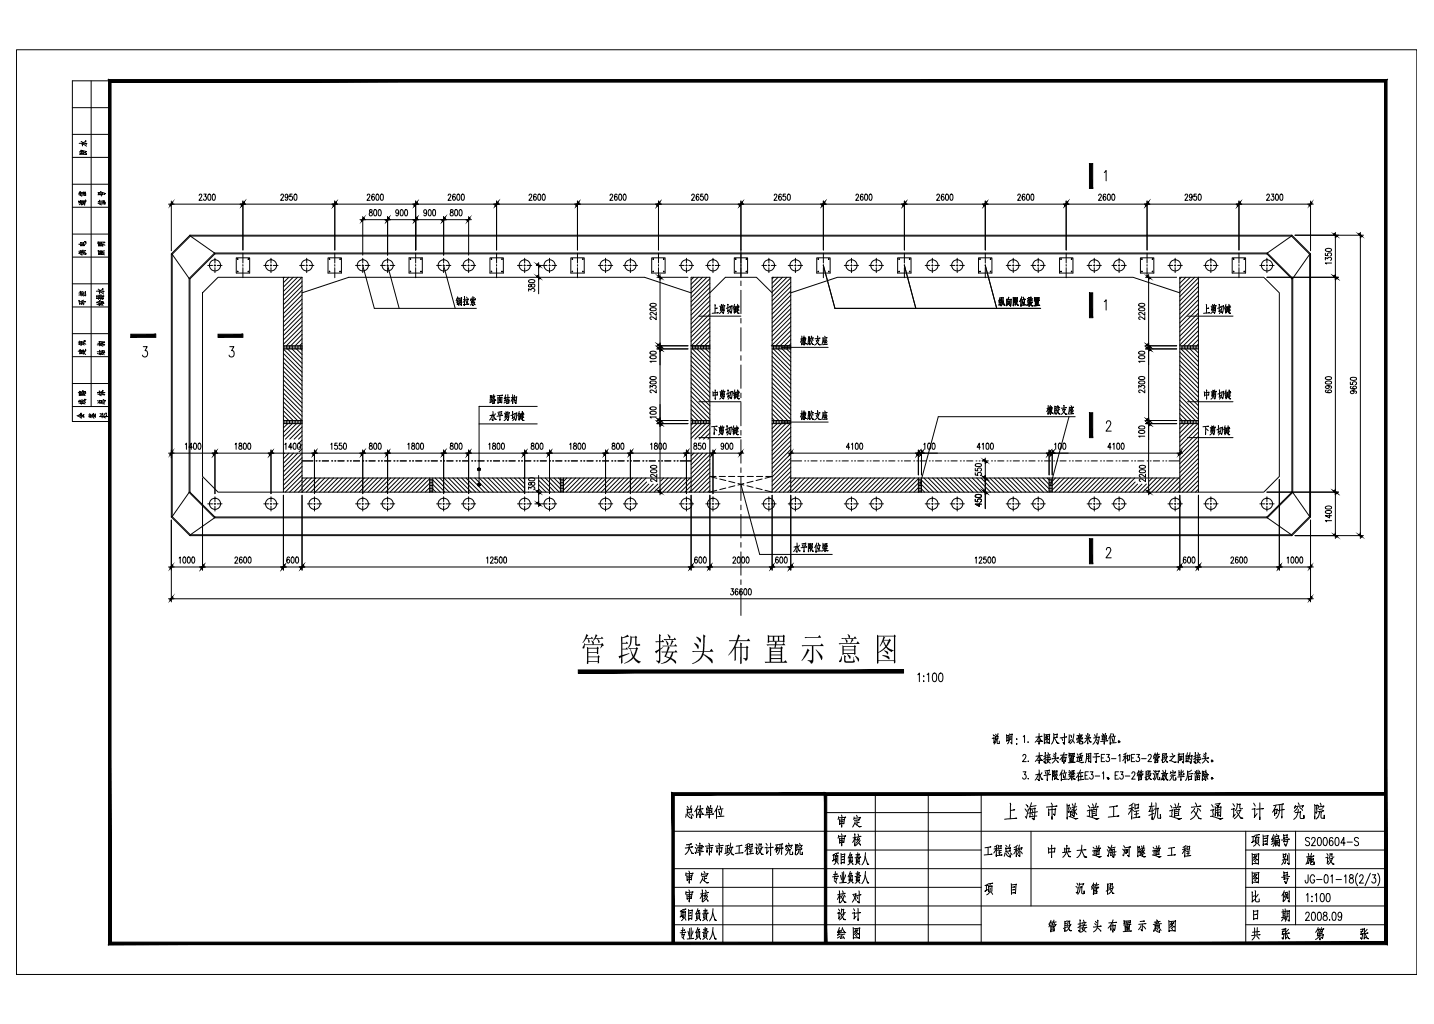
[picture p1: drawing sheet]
<svg xmlns="http://www.w3.org/2000/svg" width="430mm" height="307mm" viewBox="0 0 430 307" stroke-linecap="round" stroke-linejoin="round" font-family="sans-serif">
<!-- layer: 3 -->
<g fill="none" stroke="#000" stroke-width=".3">
<path d="M4.9 14.9h420v277.2h-420zM21.7 32.3h11.2M27.3 24.2v97.6M32.9 24.2h-11.2v102.1h11.2M21.7 47.2h11.2M21.7 55.2h11.2M21.7 40.3h11.2M23.6 58.3l.9 .5M23.7 43h2.4l-.3 .2 .2-.2M23.8 57.8h.2l-.4 .1M24 58.5h1.7h-.3M24 57.5v-.1l.2 .9"/>
<path d="M24.2 45.4l-.4 .2M24.3 42.4l.6 .4M24.4 45.2l-.1-.2 .1 .9M24.4 57.6l.1 .6M24.5 45.5l1.5 .6M24.7 57.6l.1 .6M24.8 43.7l-.1-.6 1.2 .7M25.1 46l-.1 .2 .1-.2-1.1-.1 .1 .3M25.1 58.1l-.1-.5h.6v.5h.1l-.7 .1M25.6 46.2h.4l-2.1 .1M25.7 42.4v-.3v.3l-1.2 .5M25.7 42.4l-.2 .1"/>
<path d="M25.8 45.4l-.2 .2 .3-.2-1.1-.3 .1 .5M29.6 58.3l-.2-.5 .6-.1v.6h.2l-.8 .1M30.3 57.6v-.2l.1 1.4M31.5 58l-.4 .3 .5-.3-1-.3 .2 .6h-.4M59.7 58.6l.3-.4 .5 .3-.8 1.5h.9M61.1 58.2h.7l-.3 .7a.53 .53 0 0 1 .4 .8 .53 .53 0 0 1-.9 0M62.5 58.3l.4-.1 .3 .3v1.2l-.3 .3h-.4l-.2-.8zM63.8 58.3l.2-.1a1.06 1.06 0 0 1 0 1.8l-.3-.3zM84.2 58.6l.3-.4h.3l.2 .3-.9 1.5h1M86.3 58.8l-.2 .4a.5 .5 0 0 1-.6-.4 .5 .5 0 0 1 .6-.5l.2 .5a.92 .92 0 0 1-.5 1.2l-.3-.3M87.6 58.2h-.7v.8a.53 .53 0 0 1 .7 0 .53 .53 0 0 1 0 .8 .53 .53 0 0 1-.7 0l-.1-.1M88.3 58.3l.4-.1 .3 .3v1.2l-.3 .3h-.4l-.2-.8z"/>
<path d="M110.1 58.6l.3-.4 .5 .3-.8 1.5h.9M112.3 58.4l-.3-.2a1.1 1.1 0 0 0-.1 1.8 .54 .54 0 0 0 .4-.6 .54 .54 0 0 0-.6-.4l-.3 .4M112.9 58.3l.2-.1a1.06 1.06 0 0 1 0 1.8l-.4-.8zM114.2 58.3l.4-.1 .3 .3v1.2l-.3 .3h-.4l-.2-.8zM134.4 58.6l.2-.4h.3l.3 .3-.8 1.5h.9M136.5 58.4l-.2-.2a1.1 1.1 0 0 0-.1 1.8 .54 .54 0 0 0 .4-.6 .54 .54 0 0 0-.7-.4l-.2 .4M137.2 58.3l.2-.1a1.1 1.1 0 0 1 0 1.8l-.4-.8zM138.5 58.3l.2-.1a1.06 1.06 0 0 1 0 1.8l-.3-.3zM158.7 58.6v-.3a.42 .42 0 0 1 .6 0 .42 .42 0 0 1 .1 .6l-.8 1.1h.9M160.8 58.4l-.4-.2a1.16 1.16 0 0 0 .1 1.8 .55 .55 0 0 0 .3-.6 .55 .55 0 0 0-.6-.4l-.2 .4M161.4 58.3l.4-.1 .3 .3v1.2l-.3 .3-.5-.3zM162.8 58.3l.2-.1a1.06 1.06 0 0 1 0 1.8l-.4-.8z"/>
<path d="M183 58.6v-.3a.42 .42 0 0 1 .6 0 .42 .42 0 0 1 .1 .6l-.8 1.1h.9M185.1 58.4l-.3-.2a1.1 1.1 0 0 0-.1 1.8 .54 .54 0 0 0 .4-.6 .54 .54 0 0 0-.6-.4l-.2 .4M185.7 58.3l.2-.1a1.06 1.06 0 0 1 0 1.8l-.3-.3zM187.1 58.3l.2-.1a1.1 1.1 0 0 1 0 1.8l-.5-.8zM207.4 58.6l.1-.3a.42 .42 0 0 1 .6 0 .42 .42 0 0 1 .1 .6l-.8 1.1h.9M209.6 58.4l-.3-.2a1.12 1.12 0 0 0-.1 1.8 .54 .54 0 0 0 .4-.6 .54 .54 0 0 0-.6-.4l-.2 .4M210.8 58.2h-.6l-.1 .8a.55 .55 0 0 1 .7 0 .55 .55 0 0 1 0 .8 .55 .55 0 0 1-.7 0l-.1-.1M211.6 58.3l.1-.1a1.06 1.06 0 0 1 0 1.8l-.3-.8zM232.2 58.6v-.3a.42 .42 0 0 1 .6 0 .42 .42 0 0 1 .1 .6l-.8 1.1h.9M234.3 58.4l-.3-.2a1.1 1.1 0 0 0 0 1.8 .54 .54 0 0 0 .3-.6 .54 .54 0 0 0-.6-.4l-.2 .4M235.6 58.2h-.7l-.1 .8a.55 .55 0 0 1 .8 0 .55 .55 0 0 1 0 .8 .55 .55 0 0 1-.8 0v-.1M236.3 58.3l.2-.1a1.1 1.1 0 0 1 0 1.8l-.4-.8z"/>
<path d="M256.7 58.6v-.3a.42 .42 0 0 1 .6 0 .42 .42 0 0 1 .1 .6l-.8 1.1h.9M258.8 58.4l-.3-.2a1.12 1.12 0 0 0 0 1.8 .54 .54 0 0 0 .4-.6 .54 .54 0 0 0-.7-.4l-.2 .4M259.4 58.3l.3-.1a1.06 1.06 0 0 1 0 1.8l-.4-.3zM260.8 58.3l.2-.1a1.06 1.06 0 0 1 0 1.8l-.4-.8zM281 58.6v-.3a.42 .42 0 0 1 .6 0 .42 .42 0 0 1 .1 .6l-.8 1.1h.9M283.1 58.4l-.3-.2a1.1 1.1 0 0 0-.1 1.8 .54 .54 0 0 0 .4-.6 .54 .54 0 0 0-.6-.4l-.2 .4M283.7 58.3l.2-.1a1.06 1.06 0 0 1 0 1.8l-.4-.8zM285.1 58.3l.2-.1a1.1 1.1 0 0 1 0 1.8l-.5-.8zM305.2 58.6l.3-.4h.3l.2 .3-.8 1.5h.9M307.3 58.4l-.2-.2a1.1 1.1 0 0 0-.1 1.8 .54 .54 0 0 0 .4-.6 .54 .54 0 0 0-.7-.4l-.2 .4M308 58.3l.2-.1a1.1 1.1 0 0 1 0 1.8l-.4-.8zM309.3 58.3l.4-.1 .3 .3v1.2l-.3 .3-.5-.3z"/>
<path d="M329.5 58.6l.1-.3a.42 .42 0 0 1 .5 0 .42 .42 0 0 1 .1 .6l-.8 1.1h1M331.2 51.7l.5-.6v3.1M331.6 58.4l-.4-.2a1.16 1.16 0 0 0 .1 1.8 .55 .55 0 0 0 .4-.6 .55 .55 0 0 0-.7-.4l-.2 .4M332.3 58.3l.3-.1 .3 .3v1.2l-.3 .3h-.3l-.3-.8zM333.6 58.3l.2-.1a1.06 1.06 0 0 1 0 1.8l-.4-.3zM355.4 58.6l.2-.4h.3l.3 .3-.9 1.5h1M357.5 58.8l-.2 .4a.51 .51 0 0 1-.7-.4 .51 .51 0 0 1 .7-.5l.2 .5a.92 .92 0 0 1-.5 1.2l-.3-.3M358.8 58.2h-.7l-.1 .8a.53 .53 0 0 1 .8 0 .53 .53 0 0 1 0 .8 .53 .53 0 0 1-.8 0v-.1M359.5 58.3l.2-.1a1.06 1.06 0 0 1 0 1.8l-.3-.3zM379.9 58.6l.2-.4h.3l.3 .3-.9 1.5h.9M381.3 58.2h.7l-.4 .7a.53 .53 0 0 1 .5 .8 .53 .53 0 0 1-.9 0M382.7 58.3l.1-.1a1.06 1.06 0 0 1 0 1.8l-.3-.8z"/>
<path d="M384 58.3l.3-.1 .4 .3v1.2l-.4 .3h-.3l-.2-.8zM21.7 77.1h11.2M21.7 70.2h11.2M21.7 62.1h11.2M23.6 75.9l1 .6M23.7 75.3l1.2 .1M24.1 61.2l-.3 .2M24.1 60.5l-.2 .2 .1-.1-.4-.3 .1 .6M24.2 76.1h1.7h-.4M24.2 60.6h1.1h-.3M24.3 75.2v-.2l.1 .9M24.3 73.6l-.2-.9h.9l.1 .9h.2l-1.2 .1"/>
<path d="M24.5 60.3v.5M24.6 73l.1 .5M24.8 60.3l.1 .5M24.9 75.1v-.2l.1 1.1M24.9 75.7h-1.2M25 60.9h.3h-1.3M25.2 75.6l.7 .4M25.2 60.4l.2-.1-1.4-.1 .2 .7M25.4 61.2l-.9-.1v.4M25.5 75.2l.2-.1-.5 .3M25.7 60.4l-.1-.5 .2 .4-.4 1.2M25.7 72.5h-.4h.5v.5l-.2 .2h-1.9"/>
<path d="M29.3 73a2.76 2.76 0 0 1 2.1 .5h.1M29.4 60.9l1 .5M29.6 75.5l.7 .3M29.6 60.5h.2l-.4 .1M29.7 76.2l-.2-.3h1.1l.1 .3-1.2 .1M29.7 73.7v-.4h1.1v.4h.1h-1.4M29.8 61.1h1.8h-.3M29.9 60.2l-.1-.2 .2 1M29.9 75.4l.2-.1-.7-.2 .1 .6M30 72.7v.3M30 76l.1 .2M30.1 73.5l.1 .2"/>
<path d="M30.2 75.7h.5v-.5h-.5l.1 .5M30.2 60.2l.1 .6M30.5 72.8v.2M30.5 60.2l.1 .6M30.9 76.2l.4 .2M31 60.8l-.2-.6h.6v.5h.2l-.8 .1M31.1 72.8l.4-.2-2.1-.1 .1 .5M31.3 75.9l-.4 .1M31.3 75.6h-.3M31.3 75.2l-.4 .1M51.4 60.3v14.9M51.4 61.2h341.6"/>
<path d="M72.8 60.3v14.6M100.4 60.3v14.6M108.8 79.6l3.5 12.8h30.6M108.8 64.9v11.6M108.8 65.8h31.7M110.9 62.9v.6a.67 .67 0 0 1 .7 .4 .67 .67 0 0 1-.3 .8 .58 .58 0 0 1-.6-.6 .58 .58 0 0 1 .7-.5l.1-.7zM112.3 62.9l.3-.1 .3 .4v1.1l-.3 .4-.3-.1-.3-.7zM113.6 62.9l.2-.1a1.06 1.06 0 0 1 0 1.9l-.4-.4zM116.2 79.6l3.5 12.8M116.2 64.9v11.6M119.5 63.5l-.4 .5a.5 .5 0 0 1-.4-.7 .5 .5 0 0 1 .8-.2v.8l-.2 .7-.3 .1-.3-.3M120.2 62.9l.2-.1a1.06 1.06 0 0 1 0 1.9l-.4-.4z"/>
<path d="M121.5 62.9l.2-.1a1.06 1.06 0 0 1 0 1.9l-.4-.8zM124.7 60.3v14.6M127.9 63.5l-.4 .5a.54 .54 0 0 1-.4-.7 .54 .54 0 0 1 .6-.4l.2 .6a.9 .9 0 0 1-.5 1.2l-.3-.3M128.6 62.9l.2-.1a1.1 1.1 0 0 1 0 1.9l-.4-.8zM129.9 62.9l.3-.1 .4 .4v1.1l-.4 .4-.4-.4zM133 79.6l3.5 12.8M133 64.9v11.6M135.1 62.9v.6a.61 .61 0 0 1 .8 .5 .61 .61 0 0 1-.8 .6 .75 .75 0 0 1 .7-1.1v-.6zM136.5 62.9l.2-.1a1.06 1.06 0 0 1 0 1.9l-.3-.4zM137.9 62.9l.1-.1a1.06 1.06 0 0 1 0 1.9l-.3-.8zM140.5 64.9v11.6M148.9 60.3v14.6"/>
<path d="M160.8 79.6h1.7M161.5 79.6v8.5M173.2 60.3v14.6M197.5 60.3v14.6M222.2 60.3v14.6M246.9 79.6l3.5 12.8h61.7M246.9 60.3v14.6M271.2 79.6l3.4 12.8M271.2 60.3v14.6M295.5 79.6l3.4 12.8M295.5 60.3v14.6M319.7 60.3v14.6"/>
<path d="M344 60.3v14.6M371.5 60.3v14.6M388.4 70.5h20.5M393 60.3v14.9M397.5 77.9v-.8l.7 .5a.54 .54 0 0 1 .8-.5 .54 .54 0 0 1 0 .9M397.5 75.9v.7h.7a.56 .56 0 0 1 .5-.8 .56 .56 0 0 1 .4 .8l-.1 .1M397.6 74.6l1-.2 .7 .5a1.09 1.09 0 0 1-1.8 0zM399.3 78.8h-1.8l.3 .3M400.5 70.5v90M408 70.5v90M21.7 92h11.2M21.7 85.1h11.2"/>
<path d="M23.7 88.4h2l-.2 .3 .2-.3M23.7 90.2v-.2l.1 .7M23.8 90.4l1.4 .5M23.8 90.8l.1 .5M23.9 91l1.1 .1M24 87.7l-.3 .2M24 88.1l.5 .1M24.2 88.3l.2 .4M24.3 90.4h1.4h-.4M24.4 87.9l.5 .3M24.4 90.8l.1 .5M24.4 87.5l-.4-.2 .2 .8"/>
<path d="M24.6 88.2l.4 .5M24.8 87.4l-.3 .3M24.8 90.9l.3 .5M24.9 87.5l.1 .6M25 87.8h.6M25.1 90l-.7 .3M25.6 87.5l.1 .7M28.9 90.6l1.2 .5M28.9 89.5h2.1l-.2 .2 .1-.2M28.9 88.7h2.2h-.3M28.9 87.3h2.3l-.3 .3 .2-.3M29.4 88.4l.1 .3"/>
<path d="M29.4 86.7l.6 .4M29.4 89.3l.2 .5M29.5 91l.9 .5-.2-.5M29.6 89l.1 .3M29.7 91.1l.2 .4-.9-.3M29.8 90.3l.2-.3v.2l-.9 .4M29.8 89.3l.5 .5M29.8 88.4l.1 .3M29.9 88l-.2-.6 1.4 .8M29.9 90.4l.1 .5M30 89v.3M30.3 88.4v.3"/>
<path d="M30.3 89l.1 .3M30.4 90.9l-.1-.5h.6v.5h.2h-.9M30.6 91l.3 .6M30.6 86.8l.2-.3v.3l-1.1 .5M30.8 89h.3h-2.1M85.3 83.1l-.3 .3M86.6 83.1l-1.6 1.6M87.9 83.1l-2.9 2.9M89.2 83.1l-4.2 4.2M90.5 83.1l-5.5 5.6M90.6 98.9l-4.7 4.7v1M90.6 84.4l-5.6 5.6"/>
<path d="M90.6 85.7l-5.6 5.6M90.6 87l-5.6 5.6M90.6 88.4l-5.6 5.6M90.6 89.7l-5.6 5.6M90.6 91l-5.6 5.6M90.6 92.3l-5.6 5.6M90.6 93.6l-5.6 5.6M90.6 94.9l-5.6 5.7M90.6 96.3l-5.6 5.6M90.6 97.6l-5.6 5.6M137.2 90l-.1 1.3 .3-.4M137.2 89l-.4 1.1"/>
<path d="M137.4 89.9l-.4 .1M137.4 89.4l-.3 .1M137.4 90.4l-.6 .2M137.6 89.3v2.2v-.4M137.6 89.5l.9-.2-.1 2.2-.3-.3 .3 .3M137.7 89.8l.5 1.1M138.2 89.7l-.5 1.3M139.3 88.9v2.7l-.2-.4 .2 .3M139.6 90.1l-.8 .5M139.6 89.7l-.6 .1M139.8 90.1l.1 .8M139.9 89l.2 .5"/>
<path d="M140.2 89.9l-.1 1.3M140.3 89.7h.2l-.8 .1M140.4 91.2h.2l-1.1 .1M141.2 89.8l1.4-.3-.2 .5M141.2 89.5l-.2 .6M141.5 90.9l-.4 .6M141.8 89.8l-.4 .5 .5-.1M141.8 88.9v.8M141.8 90.6v1l-.2-.2 .2 .2M142 90.4l.4 .3-.1-.1M142.1 91l.3 .4-.1-.3M142.1 89.9l-.8 .8 .9-.1"/>
<path d="M142.3 89.3l-.9 .1M158.5 87.3v-.8l.7 .4a.54 .54 0 0 1 .8-.4 .54 .54 0 0 1 .2 .8l-.2 .1M158.6 85.3v.6h.6a.6 .6 0 0 1 .5-.8 .6 .6 0 0 1 .6 .8 .71 .71 0 0 1-.8 .1 .71 .71 0 0 1-.3-.7zM158.6 84l1.4-.1 .4 .4-.4 .4h-1.1l-.4-.4zM195 92.4l1-.2 .7 .2 .1 .4-.4 .3h-1.1l-.4-.3zM195 91.1l1-.2 .8 .4a1.1 1.1 0 0 1-1.9 0zM196.8 94.9v.9l-1.1-.8a.42 .42 0 0 0-.7 .1 .42 .42 0 0 0 .4 .6M196.8 93.6v.9l-1.1-.8a.42 .42 0 0 0-.7 .1 .42 .42 0 0 0 .4 .6M197 83.1h9.3M197.9 83.1v20.5M208.1 83.1l-.9 .8M209.4 83.1l-2.2 2.1"/>
<path d="M209.6 94.8h12.6M210.7 83.1l-3.5 3.4M212 83.1l-4.8 4.7M212.9 99.4l-4.3 4.2v1M212.9 83.5l-5.7 5.7M212.9 84.9l-5.7 5.6M212.9 86.2l-5.7 5.6M212.9 87.5l-5.7 5.6M212.9 88.8l-5.7 5.6M212.9 90.1l-5.7 5.7M212.9 91.5l-5.7 5.6M212.9 92.8l-5.7 5.6"/>
<path d="M212.9 94.1l-5.7 5.6M212.9 95.4l-5.7 5.6M212.9 96.7l-5.7 5.6M212.9 98.1l-5.6 5.5M214.4 91.3v2.5M215 92.4l.1-.1-.7 .2M215.2 93.8l.2-.1-1.8 .2M216 93.1l1.1-.1-.2 .9-.3-.4 .3 .4M216.1 91.9v1v-.2M216.1 92.1l.5-.2v1l-.2-.1M216.3 91.2l.1 .3M216.4 92.6h-.3"/>
<path d="M216.5 93.2l-.8 .8M216.5 92.3h-.4M216.9 91.2l-.2 .5M216.9 92v.7M217.2 91.9v.9l-.2-.1M217.2 91.7h.2l-1.6 .1M218.3 91.2l-.1 2.2 .5-.6M218.7 91.9l.9-.2-.4 2.2-.2-.5 .2 .4M218.7 92.1l-.9 .3M219.1 91.8l-.3 1.5-.5 .7M220.2 92.3l-.1 1.4 .3-.5M220.3 91.2l-.5 1.2"/>
<path d="M220.4 92.1l.3-.2-.2 .8 .3-.1-.6 1.3M220.4 92.3l-.4 .1M220.4 92.8l-.4 .1M220.4 92.9l.9 1h.4l-.4-.1M220.5 91.8h-.4M220.8 91.8l.8-.1-.2 .7-.5 .1M221.2 91.2v2.3v-.2M221.5 92.7l-.6 .1M221.6 93l-.8 .1M221.7 92l-.9 .2M232 83.1l-.5 .5M233.3 83.1l-1.8 1.8"/>
<path d="M234.6 83.1l-3.1 3.1M236 83.1l-4.5 4.5M237.1 83.3l-5.6 5.6M237.1 84.6l-5.6 5.6M237.1 85.9l-5.6 5.6M237.1 87.2l-5.6 5.6M237.1 88.5l-5.6 5.6M237.1 89.8l-5.6 5.7M237.1 91.2l-5.6 5.6M237.1 92.5l-5.6 5.6M237.1 93.8l-5.6 5.6M237.1 95.1l-5.6 5.6"/>
<path d="M237.1 96.4l-5.6 5.7M237.1 97.8l-5.6 5.6M237.1 99.1l-4.5 4.5M299.9 89.2l-.4 1.1 .5-.2M300 91.1l-.5 .3M300.1 89.8l-.5 1 .5-.2M300.3 89.2l-.1 1.8-.3 .6M300.3 90.3l.3 .4M300.8 89.1l-.1 1.5-.5 1.1M300.8 90.1l.3 1.4h.3l-.3-.2M301.8 89.7l.1 1.9v-.3M301.9 89.9l1.4-.2-.2 2.1-.3-.4 .3 .3"/>
<path d="M302.2 90.2l.1 1v-.2h.5v-.7l-.5 .1M302.5 89.1l-.3 .7M303.9 89.1v2.6v-.4M303.9 89.4l.4-.1-.1 1.4M304.4 89.2v2.3l.3-.4M304.5 89.3h.6l-.1 .9-.5 .1M304.6 90.3l.5 1.2h.3l-.4-.2M304.8 89.7l-.3 .1M305.2 90.3l-.4 .5M306.2 89.7v2.1v-.4M306.4 89l-.6 1.4M306.6 90.2l.2 .8-.1-.4"/>
<path d="M306.9 89.1l.1 .5v-.1M307.2 90l-.2 1.4M307.5 89.7l-1 .2M307.7 91.4l-1.3 .1M308.1 89.5l.3 .2M308.6 89.1v1.4M308.6 89.9l-.5 .4M308.6 91.1v.7l.4-.4M308.8 90.3l.1 .2M309.1 89v1.1M309.4 91.5l.4 .2-.4-.1-.6-.9-.9 .9M309.4 90.9l-.3 .3"/>
<path d="M309.5 90.6h.2l-1.5 .2M309.5 90.1l-.7 .1M309.7 89.6l-1 .1M310.2 89.1l.1 .8v-.1l1.3-.1v-.5l-1.3 .1M310.7 89.3v.4M310.9 89.8v.6M310.9 91.3l.3-.1-.7 .1M311 90.7l-.5 .1M311.1 89.3v.4M311.1 90.9l-.6 .2M311.3 91.6l.1-1.3-.9 .2v-.2v1.3M311.5 90.1l.2-.1-1.5 .2"/>
<path d="M311.6 91.5h.2l-1.7 .2M331.2 90.4l.5-.6v3.1M341.6 92.4l.9-.2 .7 .2 .1 .4-.3 .3h-1.2l-.3-.3zM341.6 91.1l.9-.2 .8 .4a1.06 1.06 0 0 1-1.8 0zM343.3 94.9v.9l-1.1-.8a.41 .41 0 0 0-.7 .2 .41 .41 0 0 0 .3 .5h.1M343.3 93.6v.9l-1.1-.8a.41 .41 0 0 0-.7 .1 .41 .41 0 0 0 .3 .6h.1M343.5 83.1h9.4M344.5 83.1v20.5M354.3 83.1l-.5 .5M355.6 83.1l-1.8 1.8M356.1 94.8h13.7M356.9 83.1l-3.1 3.1"/>
<path d="M358.3 83.1l-4.5 4.5M359.4 83.3l-5.6 5.6M359.4 84.6l-5.6 5.6M359.4 85.9l-5.6 5.6M359.4 87.2l-5.6 5.6M359.4 88.5l-5.6 5.6M359.4 89.8l-5.6 5.7M359.4 91.2l-5.6 5.6M359.4 92.5l-5.6 5.6M359.4 93.8l-5.6 5.6M359.4 95.1l-5.6 5.6M359.4 96.4l-5.6 5.7"/>
<path d="M359.4 97.8l-5.6 5.6M359.4 99.1l-4.5 4.5M361.7 91.3l.1 2.5M362.3 92.4l.2-.1-.7 .2M362.5 93.8l.3-.1-1.9 .2M363.3 93.1l1.2-.1-.3 .9-.2-.4 .2 .4M363.4 91.9v1l.1-.2M363.5 92.1l.5-.2v1l-.2-.1M363.6 91.2l.2 .3M363.8 92.6h-.3M363.8 93.2l-.7 .8M363.8 92.3h-.3"/>
<path d="M364.2 91.2l-.1 .5M364.2 92v.7M364.5 91.9v.9l-.2-.1M364.6 91.7h.2l-1.6 .1M365.6 91.2l-.1 2.2 .6-.6M366 91.9l.9-.2-.3 2.2-.3-.5 .3 .4M366 92.1l-.8 .3M366.4 91.8l-.3 1.5-.4 .7M367.6 92.3l-.1 1.4 .3-.5M367.7 91.2l-.5 1.2M367.7 92.3l-.3 .1M367.7 92.1l.4-.2-.2 .8 .3-.1-.6 1.3"/>
<path d="M367.7 92.8l-.4 .1M367.8 92.9l.9 1h.3l-.4-.1M367.8 91.8h-.3M368.2 91.8l.7-.1-.1 .7-.5 .1M368.5 91.2v2.3v-.2M368.9 92.7l-.7 .1M369 93l-.8 .1M369.1 92l-.9 .2M379.9 83.1h21.5M21.7 114.9h11.2M21.7 106.9h11.2M21.7 100h11.2"/>
<path d="M23.4 105.3h2h-.3M23.5 117.6l1 .4M23.5 103.1l.9 .4M23.5 102.5l.7 .3M23.7 118.4h.7l-.2-.4h-.5l.2 .4M23.9 102.8v.4M23.9 102.2v.5M23.9 119.9l-.2 .2M23.9 117.7v-.4l1.1 .7M24 106.1l-.1-.4 .6 .3v-.3l1.2 .6M24.1 119.9l.3 .6M24.1 104.7l.1 1"/>
<path d="M24.2 102.4l-.3 .1M24.2 103.1h-.3M24.2 118.2h1.1M24.3 102.8l1 .1 .4 .3M24.4 103l.1 .4M24.5 105.5v-.5l-.6-.1v.7M24.5 119.8l.3 .7M24.5 103.2h.6M24.7 118v.2M24.7 117.4l.2-.4-.1 .3-.7 .4M24.7 105l.1 .6M24.8 119.9l.8 .8"/>
<path d="M25 104.9v.7M25 102.9l.2 .5M25 117.8v-.5h.6v.5h.2h-.8M25.1 102.6l-.3 .2M25.2 118l.3 .5M25.4 118.5h-.8M25.5 102.2l-.3-.1 .4 .1-.1 .3-1.1-.1 .1 .4M25.6 105.1v-.4l.1 .3-.7 1.2M25.7 119.8l-.4-.1h.5l-.9 .5-1.4 .1M29.2 118.1l1.1 .5M29.2 117.7h2.3h-.5M29.3 102.9l1.1 .2"/>
<path d="M29.8 118.3h1.6h-.3M29.8 117.3l.1 .8M29.8 105l.2 .8M29.8 103.1l.1 .6M29.9 117.7l1.1 .5M30 103.3l.8 .5M30.3 105.1l.1 .6M30.3 103.2l-.2 .1M30.3 105.4l-1.1 .1M30.6 105.8l.1 .5-.9-.4 .3 .1v.4l-.9-.4M30.6 102.7l.2 .4-.7-.3M30.7 117.3l.1-.3v.2l-.9 .4"/>
<path d="M30.8 105.7l-.2-.6h.6l.2 .6h-.8M30.8 102.6l-.3 .2M30.8 117.4l.1 .5M30.9 103.3h.5l-2.2 .1M30.9 105.8l.3 .6M31.1 119.7l-.3 .3M31.2 102.5l-.1 .3 .3-.2-1.7-.3 .1 .7M43 103.9h1.1l-.6 1.2a.89 .89 0 0 1 .7 1.3 .89 .89 0 0 1-1.5 0M68.9 103.9h1.2l-.6 1.2a.94 .94 0 0 1 .7 1.2 .94 .94 0 0 1-1.3 .6l-.2-.5M85 119.1l5.6 5.7M85 117.8l5.6 5.6M85 116.5l5.6 5.6"/>
<path d="M85 115.2l5.6 5.6M85 113.9l5.6 5.6M85 112.5l5.6 5.7M85 111.2l5.6 5.6M85 109.9l5.6 5.6M85 108.6l5.6 5.6M85 107.3l5.6 5.6M85 105.9l5.6 5.7M85 104.6l5.6 5.7M85.4 103.6v1M86.2 104.6l4.4 4.3M86.3 103.6v1"/>
<path d="M86.8 103.6v1M87.3 103.6v1M87.6 104.6l3 3M87.7 103.6v1M88.2 103.6v1M88.7 103.6v1M88.9 104.6l1.7 1.7M89.1 103.6v1M89.6 103.6v1M90.1 103.6v1M90.2 104.6l.4 .4M90.5 103.6v1"/>
<path d="M90.6 100.2l-3.4 3.4M90.6 101.5l-2.1 2.1M90.6 102.9l-.8 .7M147 119.6v1M147 118.5l.1 .9 .4-.3v-.5l-.4 .1M147.3 119.2v1.3M147.6 119.7l-.3 .1M147.9 119.1l.6 .8h.2l-.4-.1M147.9 118.8h.5l-.9 1.3M148.1 118.3l-.5 1.1M149.3 119.1v1.8v-.2l.9-.1M149.3 119.3l1.3-.2-.2 1.7-.1-.2"/>
<path d="M149.7 119.2v1.4M149.9 118.6l-.1 .6M149.9 119.6l-.2 .1M150.1 119.2v1.4M150.5 118.5h.2l-1.6 .1M151.7 118.3l-.5 1.2 .5-.1v-.3l-.4 1.1 .5-.3M152.3 118.3v1.4M152.7 119.6l-.8 .2M152.9 119.1l-1 .1M153.7 118.3v2.7v-.6M153.7 119.3l-.5 1M153.7 119.4l.3 .2"/>
<path d="M154 119.1l-.7 .1M154.2 119.1l.8-.1-.3 2-.3-.4 .3 .2M154.3 118.5l-.3 1.2M154.4 119.4l-.3 .8 .5-.2M154.5 119.9l.1 .3M194.9 116.3v-.8l.8 .5a.54 .54 0 0 1 .8-.5 .54 .54 0 0 1-.1 .9M195 114.4l1.4-.2 .4 .5-.4 .3h-1.1l-.4-.3zM195 113l1-.2 .8 .5a1.1 1.1 0 0 1-1.9 0zM195 106.8l1.4-.1 .4 .3a1.06 1.06 0 0 1-1.9 0zM195 105.5l1-.2 .7 .2 .1 .3-.4 .3h-1.1l-.4-.3zM196.8 116.8v.9l-1.1-.8a.44 .44 0 0 0-.8 .2 .44 .44 0 0 0 .5 .6M196.8 108.3h-1.9l.4 .3"/>
<path d="M197 103.6h9.3M197 104.6h9.3M197.9 103.6h.1M197.9 103.6v5.8M197.9 104.6v42.9M207.2 120l5.7 5.6M207.2 118.7l5.7 5.6M207.2 117.4l5.7 5.6M207.2 116l5.7 5.6M207.2 114.7l5.7 5.6M207.2 113.4l5.7 5.6M207.2 112.1l5.7 5.6"/>
<path d="M207.2 110.8l5.7 5.5M207.2 109.4l5.7 5.6M207.2 108.1l5.7 5.6M207.2 106.8l5.7 5.6M207.2 105.5l5.7 5.6M207.7 103.6v1l5.2 5.2M208.1 103.6v1M209 104.6l3.9 3.8M209.1 103.6v1M209.5 103.6v1M210 103.6v1M210.3 104.6l2.6 2.5"/>
<path d="M210.5 103.6v1M211 103.6v1M211.4 103.6v1M211.6 104.6l1.3 1.2M211.9 103.6v1M212.4 103.6v1M212.8 103.6v1M212.9 100.7l-2.9 2.9M212.9 102l-1.6 1.6M212.9 103.3l-.3 .3M213.8 117.4l.1 1.3M213.9 117.7l1.3-.1v.8l-1.3 .1"/>
<path d="M214.4 116.9l.1 2.7v-.2M216.1 118.8l1.1-.1-.2 .8-.3-.3 .2 .3M216.1 117.6v1v-.2M216.1 117.7l.6-.1-.1 .9-.1-.1M216.4 116.9l.1 .2M216.5 118.8l-.7 .8M216.5 117.9l-.4 .1M216.5 118.2l-.4 .1M216.9 116.9l-.1 .5M216.9 117.7v.7M217.2 117.5v1l-.1-.2M217.3 117.3h.2l-1.7 .1"/>
<path d="M218.3 116.9l-.1 2.2 .6-.6M218.8 117.6l.9-.2-.4 2.1-.2-.4 .2 .4M218.8 117.8l-1 .3M219.1 117.5a2.73 2.73 0 0 1-.8 2.1M220.2 118v1.3l.3-.4M220.3 116.9l-.4 1.2M220.4 118h-.3M220.5 117.7h.3l-.3 .6 .4-.1-.6 1.4M220.5 118.6l.9 1 .4-.1-.5-.1M220.5 118.4l-.5 .1M220.5 117.5h-.3M220.9 117.5l.7-.1-.1 .7-.5 .1"/>
<path d="M221.2 116.9v2.3v-.3M221.6 118.4l-.6 .1M221.7 118.7l-.8 .1M221.8 117.7l-.9 .1M231.5 120l5.6 5.6M231.5 118.7l5.6 5.6M231.5 117.4l5.6 5.6M231.5 116l5.6 5.6M231.5 114.7l5.6 5.6M231.5 113.4l5.6 5.6M231.5 112.1l5.6 5.6M231.5 110.8l5.6 5.5"/>
<path d="M231.5 109.4l5.6 5.6M231.5 108.1l5.6 5.6M231.5 106.8l5.6 5.6M231.5 105.5l5.6 5.6M232 103.6v1l5.1 5.2M232.4 103.6v1M232.9 103.6v1M233.2 104.6l3.9 3.8M233.4 103.6v1M233.8 103.6v1M234.3 103.6v1M234.3 104.1h14.1"/>
<path d="M234.6 104.6l2.5 2.5M234.8 103.6v1M235.7 103.6v1M235.9 104.6l1.2 1.2M236.2 103.6v1M236.6 103.6v1M237.1 103.6v1M237.1 101.7l-1.9 1.9v1M237.1 100.4l-3.2 3.2M237.1 103.1l-.6 .5M240.4 100.7v2.7v-.4M240.4 101.7l-.4 .9"/>
<path d="M240.5 101.8l.2 .2M240.6 101.5l-.5 .1M240.8 101.5l.1 .5 .7-.2 .1-.4-.8 .2M240.9 101.2l.5-.1-.2 .3M241.1 102l.1 .5-.1 .9-.1-.3 .1 .3M241.1 100.7l-.4 .7M241.2 102.2l-.5 .6M241.2 101.5l-.5 1M241.3 102.5l.3 .6h.3l-.4-.2M241.6 102l-1 1.2M242.4 100.9l-.2 2.4M242.4 101.1l.5-.1-.1 2.3-.3-.3 .3 .2"/>
<path d="M242.6 102.2h-.2M242.7 101.7h-.2M243.1 102.2l.6 1 .3 .1-.4-.2M243.2 101.6l-.3 .6M243.3 100.7l.1 .4v-.2M243.5 101.6l.3 .4M243.5 101.9l-.6 1.4M243.7 101.3h.3l-1.1 .1M244.8 102l.8-.1-.6 1-.7 .5M244.8 102.3l.9 1h.3l-.4-.1M245.1 100.7l.1 1.3M245.8 101.4h.1l-1.5 .1"/>
<path d="M246.8 101.1l-.1 1.4-.3 .8M247 102l.3 .3M247.1 101.6l-.2 .9M247.3 100.8l.2 .4M247.4 101.5v1.8M247.7 102.6h.2l-.9 .2M247.7 102l.3 .3M247.7 101.6l-.1 .8M247.8 101.3l.3-.1-1.3 .2M247.9 103.2h.2l-1.4 .1M341.5 116.3v-.8l.7 .5a.54 .54 0 0 1 .8-.5 .54 .54 0 0 1 0 .9M341.6 114.4l1.4-.2 .3 .5-.3 .3h-1.2l-.3-.3z"/>
<path d="M341.6 113l.9-.2 .8 .5a1.06 1.06 0 0 1-1.8 0zM341.6 106.8l1.4-.1 .3 .3a1.02 1.02 0 0 1-.9 .6 1.02 1.02 0 0 1-.9-.6zM341.6 105.5l.9-.2 .7 .2 .1 .3-.3 .3h-1.2l-.3-.3zM343.3 116.8v.9l-1.1-.8a.43 .43 0 0 0-.7 .2 .43 .43 0 0 0 .3 .6h.1M343.3 108.3h-1.8l.3 .3M343.5 103.6h9.4M343.5 104.6h9.4M344.5 103.6h.1M344.5 103.6v5.8M344.5 104.6v21.4M353.8 120l5.6 5.6M353.8 118.7l5.6 5.6"/>
<path d="M353.8 117.4l5.6 5.6M353.8 116l5.6 5.6M353.8 114.7l5.6 5.6M353.8 113.4l5.6 5.6M353.8 112.1l5.6 5.6M353.8 110.8l5.6 5.5M353.8 109.4l5.6 5.6M353.8 108.1l5.6 5.6M353.8 106.8l5.6 5.6M353.8 105.5l5.6 5.6M354.2 104.6l5.2 5.2M354.2 103.6v1"/>
<path d="M354.7 103.6v1M355.2 103.6v1M355.5 104.6l3.9 3.8M355.6 103.6v1M356.1 103.6v1M356.6 103.6v1M356.9 104.6l2.5 2.5M357 103.6v1M357.5 103.6v1M358 103.6v1M358.2 104.6l1.2 1.2M358.4 103.6v1"/>
<path d="M358.9 103.6v1M359.4 103.6v1M359.4 100.4l-3.2 3.2M359.4 101.7l-1.9 1.9M359.4 103.1l-.6 .5M361.1 117.4l.1 1.3M361.2 117.7l1.4-.1-.1 .8-1.3 .1M361.8 116.9l.1 2.7v-.2M363.4 118.8l1.2-.1-.3 .9-.2-.4 .2 .3M363.5 117.6v1v-.2M363.5 117.7h.6l-.1 .8-.2-.1M363.7 116.9l.1 .2"/>
<path d="M363.9 118.8l-.8 .8M363.9 117.9l-.4 .1M363.9 118.2l-.4 .1M364.3 116.9l-.1 .5M364.3 117.7v.7M364.6 117.5v1l-.2-.2M364.6 117.3h.2l-1.6 .1M365.7 116.9l-.1 2.2 .5-.6M366.1 117.6l.9-.2-.3 2.1-.3-.4 .3 .4M366.1 117.8l-.9 .3M366.5 117.5a2.73 2.73 0 0 1-.8 2.1M367.6 118l-.1 1.3 .3-.4"/>
<path d="M367.7 116.9l-.5 1.2M367.8 118h-.4M367.8 117.7h.4l-.3 .6 .3-.1-.5 1.4M367.8 118.6l1 1 .3-.1-.4-.1M367.8 118.4l-.4 .1M367.9 117.5h-.4M368.2 117.5l.8-.1-.1 .7-.6 .1M368.6 116.9v2.3v-.3M368.9 118.4l-.6 .1M369 118.7l-.8 .1M369.1 117.7l-.9 .1M397.6 114.4l1-.2 .6 .2 .1 .3a1.18 1.18 0 0 1-1.8-.1z"/>
<path d="M397.6 113.1l1-.2 .7 .4a1.05 1.05 0 0 1-1.8 0zM397.7 116.9l-.2 .3a1.12 1.12 0 0 0 1.8 0 .55 .55 0 0 0-.7-.3 .55 .55 0 0 0-.3 .6l.4 .2M398.1 115.6l.5 .2a.51 .51 0 0 1-.5 .7 .51 .51 0 0 1-.5-.7l.5-.2a.9 .9 0 0 1 1.2 .5l-.2 .3M404.9 114.5v.7h.9a.54 .54 0 0 1 .4-.8 .54 .54 0 0 1 .4 .8l-.2 .1M405 113.3l1.4-.2 .4 .4a1.06 1.06 0 0 1-1.9 0zM405.2 115.8l-.3 .2a1.1 1.1 0 0 0 1.9 .1 .54 .54 0 0 0-.7-.4 .54 .54 0 0 0-.3 .7l.4 .2M405.6 117.1l.4 .2a.49 .49 0 0 1-.5 .7 .49 .49 0 0 1-.3-.8l.8-.1 .7 .2 .1 .4-.2 .2M21.7 121.8h11.2M23.1 124.6l1.3 .8M23.6 120.7l.9 .4-.1-.4M24 124.5l.1 .4M24.2 124.1l.1-.3-1 .8"/>
<path d="M24.4 124.3l.1 .9M24.7 124.5l.3-.2 .2 .8-.7-.4M24.8 120.6l.2 .4-.9-.3M25.1 120.5l.4 .6M25.2 124.2l-.2 .1M26.6 124.9l.8 .3M26.6 124.4l.6 .1M26.9 124.6l.1 .4M26.9 124l.1 .4M27.2 124.6l1 .8M27.2 124.8l-.2 .1M27.3 124.2l-.3 .1"/>
<path d="M27.8 124.4v.5M27.8 124.2l.2-.3-.7 .7M28 124.3l.6 .2M28.2 124.6h.2l-.4 .1M28.3 124.9h-.2M28.6 124.3v-.2v1M29.2 120.1l.7 .2M29.7 120.6l-.4 .2M30 124l.8 .2M30 120.8l-.2-.8 .6 .1 .2 .6-.8 .1M30.6 124.3l-.5 .2M30.6 124.6v.6"/>
<path d="M30.7 124.9l.9 .4M30.7 123.9l.1 .6M30.8 121l.6 .1M30.9 120.3l-.2 .2M31.1 124.6l-.3 .3M31.2 123.9l.2 .5M31.5 120l-.4 .1 .4-.1-.1 .4-.6 .4M31.8 123.9v-.1l.1 .9M31.9 124.9h.3h-2.3M51.4 134.9v2.3M51.4 135.8h170.8M55.6 133.2l.3-.4v1.9"/>
<path d="M57.7 134h-1l.6-1.2v1.9M58.2 132.9l.2-.1a1.06 1.06 0 0 1 0 1.9l-.3-.4zM59.5 132.9l.3-.1a1.1 1.1 0 0 1 0 1.9l-.5-.8zM64.5 134.9v13.1M70.5 133.2l.3-.4v1.9M71.7 132.9v.5a.61 .61 0 0 1 .8 .6 .61 .61 0 0 1-.8 .6 .75 .75 0 0 1 .7-1.2v-.5zM73.1 132.9l.2-.1a1.06 1.06 0 0 1 0 1.9l-.3-.4zM74.5 132.9l.2-.1a1.06 1.06 0 0 1 0 1.9l-.4-.4zM81.3 134.9v13.1M85 120.5l5.5 5.5v1M85 125.7l.2 .3M85 124.4l1.6 1.6"/>
<path d="M85 123.1l2.9 2.9M85 121.8l4.2 4.2M85.3 135.8l-.3 .4M85.4 133.2l.4-.4v1.9M85.4 126v1M85.9 126v1M86.3 127l-1.3 1.2M86.3 126v1M86.6 135.8l-1.6 1.7M86.8 126v1M87.3 126v1M87.6 134h-1l.6-1.2v1.9"/>
<path d="M87.6 127l-2.6 2.6M87.7 126v1M88 135.8l-3 3M88.1 132.9h.5l.2 .3v1.1l-.4 .4-.4-.4zM88.2 126v1M88.7 126v1M88.9 127l-3.9 3.9M89.1 126v1M89.3 135.8l-4.3 4.3M89.4 132.9l.2-.1a1.06 1.06 0 0 1 0 1.9l-.3-.4zM89.6 126v1M90.1 126v1"/>
<path d="M90.2 127l-4.6 4.6M90.6 127.9l-3.7 3.7M90.6 129.3l-2.4 2.3M90.6 130.6l-1.1 1M90.6 131.9l-.9 .9M90.6 133.2l-.9 .9M90.6 134.5l-.9 .9M90.6 135.9l-5.6 5.5M90.6 137.2l-5.6 5.6M90.6 138.5l-5.6 5.6M90.6 139.8l-5.6 5.6M94.3 134.9v13.1"/>
<path d="M99.2 133.2l.3-.4v1.9M101.1 132.8h-.7v.8a.53 .53 0 0 1 .8 .1 .53 .53 0 0 1-.1 .7 .53 .53 0 0 1-.8-.1M102.4 132.8h-.6l-.1 .8a.54 .54 0 0 1 .8 0 .54 .54 0 0 1-.1 .8 .54 .54 0 0 1-.7-.1M103.2 132.9l.2-.1a1.06 1.06 0 0 1 0 1.9l-.4-.4zM108.8 134.9v13.1M110.9 132.9v.5a.67 .67 0 0 1 .7 .5 .67 .67 0 0 1-.3 .8 .58 .58 0 0 1-.6-.6 .58 .58 0 0 1 .7-.6l.1-.6zM112.3 132.9h.5l.1 .3v1.1l-.3 .4-.5-.4zM113.6 132.9l.2-.1a1.06 1.06 0 0 1 0 1.9l-.4-.4zM116.2 134.9v13.1M122.3 133.2l.3-.4v1.9M123.6 132.9v.5a.63 .63 0 0 1 .8 .5 .63 .63 0 0 1-.6 .8 .66 .66 0 0 1-.3-.8 .66 .66 0 0 1 .7-.5v-.5zM125 132.9h.5l.1 .3v1.1l-.3 .4-.5-.4z"/>
<path d="M126.3 132.9l.2-.1a1.06 1.06 0 0 1 0 1.9l-.4-.4zM133 134.9v13.1M135.1 132.9v.5a.61 .61 0 0 1 .8 .6 .61 .61 0 0 1-.8 .6 .75 .75 0 0 1 .7-1.2v-.5zM136.5 132.9l.2-.1a1.06 1.06 0 0 1 0 1.9l-.3-.4zM137.9 132.9l.1-.1a1.06 1.06 0 0 1 0 1.9l-.3-.4zM140.5 134.9v13.1M143.7 127.1h17.4M146.6 133.2l.3-.4v1.9M146.9 124.6l.8-.2-.9 1.5M147.6 120.4l-.7 .3M147.8 120v1v-.2h.6l-.1-.8-.5 .2M147.8 123.3v2.8l-.3-.4 .3 .3"/>
<path d="M147.8 132.9v.5a.66 .66 0 0 1 .8 .5 .66 .66 0 0 1-.3 .8 .63 .63 0 0 1-.6-.8 .63 .63 0 0 1 .8-.5v-.5zM147.9 124.3l.2 .6a.77 .77 0 0 0 .7 .8l-.4-.3M148.5 124l-.4 .7M149.2 132.9h.6l.1 .3v1.1l-.4 .4-.4-.4zM149.4 123.9l.2 .5M149.9 120.1h-.2M149.9 123.5v2.5v-.3M150.4 123.4h.1l-1.2 .2M150.4 123.7l-.2 .7M150.6 124.6l.2-.1-1.8 .3M150.6 132.9l.1-.1a1.06 1.06 0 0 1 0 1.9l-.3-.4zM151.4 125.3l1.2-.2-.3 .9-.2-.3 .2 .3"/>
<path d="M151.5 124.1v1v-.3M151.5 124.2l.6-.1-.1 .9-.1-.1M151.7 123.4l.1 .2M151.8 120.4l-.6 .4M151.9 124.7h-.4M151.9 125.3l-.7 .7M151.9 124.4h-.4M152 120v1l.6-.2v-.8l-.6 .2M152.3 123.3l-.1 .5M152.3 124.1v.7M152.6 124v.9l-.2-.1M152.6 123.8h.3l-1.7 .1"/>
<path d="M153.7 123.3l-.1 2.2 .6-.6M154.1 124l.9-.2-.3 2.2-.3-.5 .3 .4M154.1 124.2l-.9 .4M154.5 124l-.3 1.4-.5 .7M155.6 124.4v1.3l.3-.3M155.7 123.3l-.4 1.3M155.8 124.4l-.3 .1M155.8 124.2l.4-.1-.3 .7 .4-.1-.7 1.3M155.8 124.9l-.4 .1M155.9 125.1l.9 .9h.3l-.4-.1M155.9 123.9l-.3 .1M156.3 123.9l.7-.1-.1 .7-.5 .1"/>
<path d="M156.6 123.3v2.4v-.3M157 124.8l-.7 .1M157.1 125.1l-.8 .1M157.2 124.1l-.9 .2M157.3 134.9v13.1M159.4 132.9v.5a.6 .6 0 0 1 .8 .6 .6 .6 0 0 1-.8 .6 .71 .71 0 0 1 0-.8 .71 .71 0 0 1 .6-.4v-.5zM160.8 132.9l.2-.1a1.06 1.06 0 0 1 0 1.9l-.4-.4zM161.1 121.8h-17.4v23.5M162.1 132.9l.2-.1a1.1 1.1 0 0 1 0 1.9l-.4-.8zM164.8 134.9v13.1M170.8 133.2l.4-.4v1.9M172.1 132.9v.5a.6 .6 0 0 1 .8 .6 .6 .6 0 0 1-.8 .6 .71 .71 0 0 1 0-.8 .71 .71 0 0 1 .6-.4v-.5z"/>
<path d="M173.5 132.9l.2-.1a1.06 1.06 0 0 1 0 1.9l-.4-.4zM174.8 132.9l.2-.1a1.1 1.1 0 0 1 0 1.9l-.4-.8zM181.6 134.9v13.1M183.7 132.9v.5a.63 .63 0 0 1 .8 .5 .63 .63 0 0 1-.6 .8 .66 .66 0 0 1-.3-.8 .66 .66 0 0 1 .7-.5v-.5zM185.1 132.9l.2-.1a1.1 1.1 0 0 1 0 1.9l-.4-.8zM186.4 132.9h.5l.2 .3v1.1l-.4 .4-.4-.4zM189 134.9v13.1M195 123.5l1-.3 .7 .3 .1 .3-.4 .3h-1.1l-.4-.3zM195 122.1l1-.2 .8 .4a1.06 1.06 0 0 1-1.9 0zM195.1 133.2l.3-.4v1.9M195.2 139.7l1-.2 .8 .4a1.1 1.1 0 0 1-1.9 0zM196.4 132.9v.5a.63 .63 0 0 1 .8 .5 .63 .63 0 0 1-.6 .8 .66 .66 0 0 1-.3-.8 .66 .66 0 0 1 .7-.5v-.5z"/>
<path d="M196.8 125h-1.9l.4 .3M197 126h9.3M197 127h9.3M197.8 132.9l.1-.1a1.06 1.06 0 0 1 0 1.9l-.3-.8zM197.9 127h.1M199.1 132.9h.5l.2 .3v1.1l-.4 .4-.4-.4zM205.9 134.9v13.1M207.2 125.3l.8 .7M207.2 124l2.1 2M207.2 122.7l3.4 3.3M207.2 121.3l4.7 4.7M207.7 126v1"/>
<path d="M207.7 127l-.5 .4M208.1 135.8l-.9 .9M208.1 126v1M208.2 132.9v.5a.63 .63 0 0 1 .8 .6 .63 .63 0 0 1-.6 .7 .67 .67 0 0 1-.3-.8 .67 .67 0 0 1 .7-.5v-.5zM208.6 126v1M209 127l-1.8 1.7M209.1 126v1M209.4 135.8l-2.2 2.2M209.5 126v1M209.6 120.4h12.6M209.6 131.2h12.6M210 126v1"/>
<path d="M210.2 132.8h-.7l-.1 .8a.54 .54 0 0 1 .8 0 .54 .54 0 0 1-.1 .8 .54 .54 0 0 1-.7-.1M210.4 127l-3.2 3.1M210.5 126v1M210.7 135.8l-3.5 3.5M210.9 132.9l.2-.1a1.1 1.1 0 0 1 0 1.9l-.4-.8zM211 126v1M211.4 126v1M211.7 127l-4.5 4.4M211.9 126v1M212.1 135.8l-4.9 4.8M212.4 126v1M212.8 126v1"/>
<path d="M212.9 127.1l-4.5 4.5M212.9 128.4l-3.2 3.2M212.9 129.8l-1.9 1.8M212.9 131.1l-.6 .5M212.9 136.3l-5.7 5.7M212.9 137.7l-5.7 5.6M212.9 139l-5.7 5.6M213.8 134.9v13.1M214.2 127.9v2.3v-.5M214.4 128.5l.6 .6M214.9 127.8h.2l-1.7 .1M215.8 129.6l1.1-.2-.3 .9-.2-.4 .2 .4"/>
<path d="M215.8 128.3v1v-.2M215.8 128.5l.6-.1v.9l-.2-.2M216.1 127.6v.3M216.2 129.6l-.7 .8M216.2 128.7h-.4M216.2 129h-.4M216.6 127.6l-.1 .5M216.6 128.4v.7M216.9 128.3v.9l-.2-.2M217 128.1l.2-.1-1.7 .2M217.1 133.4l-.2 .5a.5 .5 0 0 1-.7-.5 .5 .5 0 0 1 .7-.5l.2 .5a.9 .9 0 0 1-.6 1.3l-.2-.3M217.7 132.9l.2-.1a1.06 1.06 0 0 1 0 1.9l-.3-.4z"/>
<path d="M218 127.6l-.1 2.2 .6-.6M218.5 128.3l.8-.2-.3 2.1-.2-.4 .2 .4M218.5 128.5l-1 .3M218.8 128.2a2.91 2.91 0 0 1-.8 2.2M219.1 132.9l.2-.1a1.1 1.1 0 0 1 0 1.9l-.5-.8zM219.9 128.7v1.3l.3-.4M220 127.6l-.4 1.2M220.1 128.7l-.3 .1M220.2 128.5l.3-.1-.3 .6h.4l-.6 1.3M220.2 129.3l.9 1h.3l-.4-.1M220.2 129.1l-.5 .2M220.2 128.2h-.3"/>
<path d="M220.6 128.2l.7-.1-.1 .7-.5 .1M220.9 127.6v2.3v-.3M221.3 129.1l-.6 .1M221.4 129.4l-.8 .1M221.5 128.4l-.9 .1M231.5 125.3l.8 .7M231.5 124l2.1 2M231.5 122.7l3.4 3.3M231.5 121.3l4.7 4.7M231.7 127l-.2 .1M232 126v1M232.4 126v1"/>
<path d="M232.9 126v1M233 127l-1.5 1.5M233.4 126v1M233.8 126v1M234.3 126v1M234.3 126.5h14.1M234.3 127l-2.8 2.8M234.8 126v1M235.2 126v1M235.7 127l-4.2 4.1M235.7 126v1M236.2 126v1"/>
<path d="M236.6 126v1M237 127l-5.5 5.4M237.1 126v1M237.1 135.8h44M237.1 128.1l-5.6 5.6M237.1 129.5l-5.6 5.6M237.1 130.8l-5.6 5.6M237.1 132.1l-5.6 5.6M237.1 133.4l-5.6 5.6M237.1 134.7l-5.6 5.6M237.1 136l-5.6 5.7M237.1 137.4l-5.6 5.6"/>
<path d="M237.1 138.7l-5.6 5.6M240.4 123.1v2.7v-.4M240.4 124.1l-.4 .9M240.5 124.2l.2 .2M240.6 123.9l-.5 .1M240.8 123.9l.1 .5 .7-.2 .1-.4-.8 .2M240.9 123.6l.6-.1-.8 1.4M241.1 124.4l.1 .5v.8l-.2-.1 .1 .2M241.1 123.1l-.4 .7M241.2 124.6l-.5 .6M241.3 124.9l.3 .5h.3l-.4-.1M241.6 124.4l-1 1.2"/>
<path d="M242.4 123.3l-.2 2.4M242.4 123.5l.5-.1-.1 2.3-.3-.3 .3 .2M242.6 124.6h-.2M242.7 124.1h-.2M243.1 124.6l.6 1 .3 .1-.4-.3M243.2 124l-.3 .6M243.3 123.1l.1 .4v-.2M243.5 124l.3 .4M243.5 124.3l-.6 1.4M243.7 123.7h.3l-1.1 .1M244.8 124.4l.8-.1-.6 1-.7 .5M244.8 124.7l.9 1h.3l-.4-.1"/>
<path d="M245.1 123.1l.1 1.2M245.8 123.8h.1l-1.5 .1M246.8 123.5l-.1 1.4-.3 .8M247 124.3l.3 .4M247.1 124l-.2 .9M247.3 123.2l.2 .4M247.4 123.9v1.8M247.7 125.1l.2-.1-.9 .2M247.7 124.3l.3 .4M247.7 124l-.1 .8M247.8 123.7l.3-.1-1.3 .2M247.9 125.6h.2l-1.4 .1"/>
<path d="M254.8 134h-1l.7-1.2v1.9M255.3 133.2l.4-.4v1.9M256.7 132.9h.5l.1 .3v1.1l-.3 .4-.5-.4zM258 132.9l.2-.1a1.06 1.06 0 0 1 0 1.9l-.4-.4zM275.4 134.9v7.4M276.3 135.8h44M276.3 134.9v7.4M277.1 133.2l.3-.4v1.9M278.4 132.9h.5l.1 .3v1.1l-.3 .4-.5-.4zM279.7 132.9l.2-.1a1.06 1.06 0 0 1 0 1.9l-.3-.4zM292.6 139.1l1.4-.1 .3 .5-.3 .3h-1.2l-.3-.3zM294 134h-1l.7-1.2v1.9"/>
<path d="M294.5 133.2l.4-.4v1.9M294.5 138.1h.1M295.5 138.1v14.4M295.9 132.9h.5l.1 .3v1.1l-.3 .4-.5-.4zM297.2 132.9l.2-.1a1.06 1.06 0 0 1 0 1.9l-.4-.4zM314.3 121.5v2.7v-.4M314.3 122.5l-.4 .9M314.4 122.6l.2 .2M314.5 122.3l-.5 .1M314.6 134.9v7.4M314.7 122.3v.5l.8-.2v-.4l-.8 .2M314.8 122l.5-.1-.3 .8-.5 .6"/>
<path d="M314.9 122.9l.1 1.3-.1-.2 .1 .2M315 121.5l-.4 .8M315 123l-.4 .6M315.1 123.3l-.7 .7M315.2 123.2l.3 .7h.3l-.4-.2M315.5 122.9l-.4 .4M315.5 135.8h38.3M315.5 134.9v7.4M316.3 133.2l.3-.4v1.9M316.3 121.7l-.3 2.4M316.3 121.9l.4-.1-.1 2.3-.2-.3 .2 .3M316.5 123h-.2"/>
<path d="M316.6 122.4l-.3 .1M317 123l.5 1.1h.4l-.5-.3M317.1 122.4l-.3 .6M317.2 121.6l.1 .4v-.2M317.4 122.4l.3 .4M317.4 122.7l-.7 1.5M317.6 132.9h.5l.1 .3v1.1l-.3 .4-.5-.4zM317.6 122.1h.2l-1 .1M318.6 122.8l.9-.1-.5 .8-.8 .7M318.7 123.1l.9 1h.3l-.5-.1M318.9 132.9l.2-.1a1.06 1.06 0 0 1 0 1.9l-.3-.4zM319 121.5l.1 1.3"/>
<path d="M319.6 122.2h.2l-1.5 .1M320.6 124.9l-5.5 20.5M320.7 122l-.2 1.6-.2 .5M320.9 122.8l.2 .3M321 122.4l-.3 .9M321.2 121.6l.1 .4M321.3 122.3v1.8M321.6 123.5l.2-.1-.9 .1M321.6 122.4l-.2 .8M321.6 122.7l.3 .4M321.7 122.1h.3l-1.3 .1M321.8 124h.2l-1.4 .1"/>
<path d="M322.4 124.9h-41l-5.5 20.5M331.8 126.9l.1-.5 .3-.3h.5l.4 .6a3.8 3.8 0 0 1-1.4 2.5h1.5M333.2 134h-1l.7-1.2v1.9M333.7 133.2l.4-.4v1.9M335.1 132.9l.2-.1a1.06 1.06 0 0 1 0 1.9l-.4-.4zM336.4 132.9l.2-.1a1.06 1.06 0 0 1 0 1.9l-.4-.8zM341.6 129.2l1.4-.2 .3 .4a1.02 1.02 0 0 1-.9 .5 1.02 1.02 0 0 1-.9-.5zM341.6 127.9l.9-.3 .7 .3 .1 .3-.3 .3h-1.2l-.3-.3zM341.7 139.7l1-.2 .8 .4a1.1 1.1 0 0 1-1.8 0zM343.3 130.7h-1.8l.3 .3M343.5 126h9.4M343.5 127h9.4"/>
<path d="M344.5 126h.1M344.5 126v5.8M344.5 127v20.5M353.8 125.3l.7 .7M353.8 124l2.1 2M353.8 122.7l3.4 3.3M353.8 121.3l4.7 4.7M354 127l-.2 .1M354.2 126v1M354.7 126v1M355.2 126v1M355.3 127l-1.5 1.5"/>
<path d="M355.6 126v1M356.1 126v1M356.1 120.4h13.7M356.1 131.2h13.7M356.6 126v1M356.6 127l-2.8 2.8M357 126v1M357.5 126v1M358 126v1l-4.2 4.1M358.4 126v1M358.9 126v1M359.3 127l-5.5 5.4"/>
<path d="M359.4 126v1M359.4 129.5l-5.6 5.6M359.4 132.1l-5.6 5.6M359.4 134.7l-5.6 5.6M359.4 136l-5.6 5.7M359.4 138.7l-8.8 8.8M359.4 128.1l-5.6 5.6M359.4 130.8l-5.6 5.6M359.4 133.4l-5.6 5.6M359.4 137.4l-5.6 5.6M361.5 127.9v2.3v-.5M361.7 128.5l.6 .6"/>
<path d="M362.2 127.8h.2l-1.6 .1M363.1 129.6l1.1-.2-.2 .9-.2-.4 .2 .4M363.2 128.3v1v-.2M363.2 128.5l.6-.1-.1 .9-.2-.2M363.4 127.6l.1 .3M363.5 129h-.3M363.6 129.6l-.8 .8M363.6 128.7h-.4M364 127.6l-.2 .5M364 128.4v.7M364.3 128.3v.9l-.2-.2M364.3 128.1l.2-.1-1.6 .2"/>
<path d="M365.4 127.6l-.1 2.2 .5-.6M365.8 128.3l.9-.2-.4 2.1-.2-.4 .2 .4M365.8 128.5l-.9 .3M366.2 128.2l-.3 1.5-.5 .7M367.3 128.7l-.1 1.3 .3-.4M367.4 127.6l-.5 1.2M367.5 128.5l.3-.2-.2 .8 .3-.1-.6 1.3M367.5 128.7l-.4 .1M367.5 129.1l-.4 .2M367.5 129.3l1 1h.3l-.4-.1M367.6 128.2h-.4M367.9 128.2l.8-.1-.2 .7-.5 .1"/>
<path d="M368.3 127.6v2.3v-.3M368.6 129.1l-.6 .1M368.8 129.4l-.9 .1M368.8 128.4l-.9 .1M51.4 155.9v24.5M60.7 143.3v27.6M85 148.4v22.5M90.6 148.4v22.5M90.6 141.2l-5.6 5.5M90.6 142.5l-5.1 5M90.6 143.8l-3.7 3.7M90.6 145.1l-2.4 2.4"/>
<path d="M90.6 146.4l-1.1 1.1M90.8 143.3l-.2 .2M92.1 143.3l-1.5 1.5M93.4 143.3l-2.8 2.8M94.7 143.3l-4.1 4.2M96 143.3l-4.2 4.2M97.4 143.3l-4.2 4.2M98.7 143.3l-4.2 4.2M100 143.3l-4.2 4.2M101.3 143.3l-4.2 4.2M102.6 143.3l-4.1 4.2M104 143.3l-4.2 4.2"/>
<path d="M105.3 143.3l-4.2 4.2M106.6 143.3l-4.2 4.2M107.9 143.3l-4.2 4.2M109.2 143.3l-4.1 4.2M110.6 143.3l-4.2 4.2M111.9 143.3l-4.2 4.2M113.2 143.3l-4.2 4.2M114.5 143.3l-4.2 4.2M115.9 143.3l-4.2 4.2M117.2 143.3l-4.2 4.2M118.5 143.3l-4.2 4.2M119.8 143.3l-4.2 4.2"/>
<path d="M121.1 143.3l-4.1 4.2M122.5 143.3l-4.2 4.2M123.8 143.3l-4.2 4.2M125.1 143.3l-4.2 4.2M126.4 143.3l-4.2 4.2M127.7 143.3l-4.1 4.2M128.8 147.4h1M128.8 146.9h1M128.8 146.4h1M128.8 146h1M128.8 145.5h1M128.8 145h1"/>
<path d="M128.8 144.6h1M128.8 144.1h1M128.8 143.7h1M128.8 143.5l-3.9 4M128.8 144.8l-2.6 2.7M128.8 146.1l-1.3 1.4M128.8 147.5h.1M129.8 146.5l1 1M129.8 145.2l2.3 2.3M129.8 143.9l3.6 3.6M130.5 143.3l4.2 4.2M131.9 143.3l4.1 4.2"/>
<path d="M133.2 143.3l4.2 4.2M134.5 143.3l4.2 4.2M135.8 143.3l4.2 4.2M137.1 143.3l4.2 4.2M138.5 143.3l4.1 4.2M139.8 143.3l4.2 4.2M141.1 143.3l4.2 4.2M142.4 143.3l4.2 4.2M143.7 143.3l4.2 4.2M145 143.3l4.3 4.2M146.4 143.3l4.2 4.2M147.7 143.3l4.2 4.2"/>
<path d="M149 143.3l4.2 4.2M150.3 143.3l4.2 4.2M151.6 143.3l4.3 4.2M153 143.3l4.2 4.2M154.3 143.3l3 3M155.6 143.3l1.7 1.7M156.9 143.3l.4 .4M158.5 147.5h.1M158.5 146.7v-.8l.7 .4a.54 .54 0 0 1 .8-.4 .54 .54 0 0 1 .2 .8l-.2 .1M158.6 144.7v.6h.6a.61 .61 0 0 1 .5-.8 .61 .61 0 0 1 .6 .8 .75 .75 0 0 1-1.1-.6zM158.6 143.4l1.4-.1 .4 .4-.4 .4h-1.1l-.4-.4zM159.8 147.5h.1"/>
<path d="M160.4 151h2.1M161.1 147.5h.1M161.5 142.5v8.5M161.5 146.6l1 .9M161.5 145.3l2.3 2.2M161.5 143.9l3.6 3.6M162.2 143.3l4.2 4.2M163.5 143.3l4.2 4.2M164.8 143.3l3.2 3.2M166.1 143.3l1.9 1.9M167.5 143.3l.5 .6M168 147.4h1"/>
<path d="M168 146.4h1M168 146h1M168 145.5h1M168 145h1M168 144.6h1M168 144.1h1M168 143.7h1M170 143.3l-1 1M171.3 143.3l-2.3 2.3M172.6 143.3l-3.6 3.6h-1M173.9 143.3l-4.2 4.2M175.2 143.3l-4.1 4.2"/>
<path d="M176.6 143.3l-4.2 4.2M177.9 143.3l-4.2 4.2M179.2 143.3l-4.2 4.2M180.5 143.3l-4.2 4.2M181.8 143.3l-4.1 4.2M183.2 143.3l-4.2 4.2M184.5 143.3l-4.2 4.2M185.8 143.3l-4.2 4.2M187.1 143.3l-4.1 4.2M188.5 143.3l-4.2 4.2M189.8 143.3l-4.2 4.2M191.1 143.3l-4.2 4.2"/>
<path d="M192.4 143.3l-4.2 4.2M193.7 143.3l-4.1 4.2M193.9 144.5l-3 3M194.6 145.1l-2.4 2.4M195.2 141l1.4-.1 .4 .4-.4 .4h-1.1l-.3-.2zM195.9 145.1l-2.4 2.4M197 143.4v1l-1.2-.8a.42 .42 0 0 0-.7 .1 .42 .42 0 0 0 .5 .6M197 142.1v1l-1.2-.8a.42 .42 0 0 0-.7 .1 .42 .42 0 0 0 .4 .6h.1M197.3 145.1l-2.5 2.4M199 143.3l-.9 .9M200.3 143.3l-4.1 4.2M201.7 143.3l-4.2 4.2"/>
<path d="M203 143.3l-4.2 4.2M204.3 143.3l-4.2 4.2M205.6 143.3l-4.2 4.2M207 143.3l-4.2 4.2M207.2 148.4v22.5M207.2 144.3l-3.1 3.2M207.2 145.6l-1.8 1.9M207.2 146.9l-.5 .6M212.9 148.4v22.5M212.9 140.3l-5.7 5.6M212.9 141.6l-5.7 5.6M212.9 142.9l-4.6 4.6"/>
<path d="M212.9 144.2l-3.3 3.3M212.9 145.6l-2 1.9M212.9 146.9l-.6 .6M222.2 145.2l5.6 21h21.8M231.5 148.4v22.5M237.1 148.4v22.5M237.1 140l-5.6 5.6M237.1 141.3l-5.6 5.6M237.1 142.6l-4.8 4.9M237.1 144l-3.5 3.5M237.1 145.3l-2.2 2.2M237.1 146.6l-.9 .9"/>
<path d="M237.3 143.3l-.2 .2M238.7 143.3l-1.6 1.5M240 143.3l-2.9 2.8M241.3 143.3l-4.2 4.2M242.6 143.3l-4.2 4.2M243.9 143.3l-4.2 4.2M245.2 143.3l-4.2 4.2M246.6 143.3l-4.3 4.2M247.9 143.3l-4.2 4.2M249.2 143.3l-4.2 4.2M250.5 143.3l-4.2 4.2M251.8 143.3l-4.2 4.2"/>
<path d="M253.2 143.3l-4.3 4.2M254.5 143.3l-4.2 4.2M255.8 143.3l-4.2 4.2M257.1 143.3l-4.2 4.2M258.4 143.3l-4.2 4.2M259.7 143.3l-4.1 4.2M261.1 143.3l-4.2 4.2M262.4 143.3l-4.2 4.2M263.7 143.3l-4.2 4.2M265 143.3l-4.2 4.2M266.3 143.3l-4.1 4.2M267.7 143.3l-4.2 4.2"/>
<path d="M269 143.3l-4.2 4.2M270.3 143.3l-4.2 4.2M271.6 143.3l-4.2 4.2M273 143.3l-4.2 4.2M274.3 143.3l-4.2 4.2M275.4 143.5l-4 4M275.4 144.8l-2.7 2.7M275.4 146.1l-1.3 1.4M275.4 147.5h.1M275.4 147.4h.9M275.4 146.9h.9M275.4 146.4h.9"/>
<path d="M275.4 146h.9M275.4 145.5h.9M275.4 145h.9M275.4 144.6h.9M275.4 144.1h.9M275.4 143.7h.9M276.3 146.5l1 1M276.3 145.2l2.3 2.3M276.3 143.9l3.6 3.6M277.1 143.3l4.1 4.2M278.4 143.3l4.2 4.2M279.7 143.3l4.2 4.2"/>
<path d="M281 143.3l4.2 4.2M282.3 143.3l4.2 4.2M283.7 143.3l4.2 4.2M285 143.3l4.2 4.2M286.3 143.3l4.2 4.2M287.6 143.3l4.2 4.2M288.9 143.3l4.2 4.2M290.2 143.3l4.3 4.2M291.6 143.3l4.2 4.2M292.5 149.7v.6l.8 .1a.52 .52 0 0 1 0-.8 .52 .52 0 0 1 .8 .1 .52 .52 0 0 1-.1 .8M292.5 141.7v.7l.8 .1a.53 .53 0 0 1 0-.8 .53 .53 0 0 1 .8 0 .53 .53 0 0 1-.1 .8M292.5 140.4v.7h.8a.52 .52 0 0 1 0-.7 .52 .52 0 0 1 .8 .1 .52 .52 0 0 1-.1 .7"/>
<path d="M292.6 148.4l1.4-.1 .3 .4-.3 .4h-1.2l-.3-.4zM292.9 143.3l4.2 4.2M293.7 150.8v1l-1.2-.7h1.8M294.2 143.3l4.2 4.2M295.5 143.3l4.2 4.2M296.8 143.3l4.3 4.2M298.2 143.3l4.2 4.2M299.5 143.3l4.2 4.2M300.8 143.3l4.2 4.2M302.1 143.3l4.2 4.2M303.4 143.3l4.3 4.2M304.7 143.3l4.3 4.2"/>
<path d="M306.1 143.3l4.2 4.2M307.4 143.3l4.2 4.2M308.7 143.3l4.2 4.2M310 143.3l4.2 4.2M311.3 143.3l3.3 3.2M312.7 143.3l1.9 1.9M314 143.3l.6 .6M314.6 147.4h.9M314.6 146.4h.9M314.6 146h.9M314.6 145.5h.9M314.6 145h.9"/>
<path d="M314.6 144.6h.9M314.6 144.1h.9M314.6 143.7h.9M316.5 143.3l-1 1M317.8 143.3l-2.3 2.3M319.2 143.3l-3.7 3.6h-.9M320.5 143.3l-4.2 4.2M321.8 143.3l-4.2 4.2M323.1 143.3l-4.2 4.2M324.4 143.3l-4.2 4.2M325.8 143.3l-4.3 4.2M327.1 143.3l-4.2 4.2"/>
<path d="M328.4 143.3l-4.2 4.2M329.7 143.3l-4.2 4.2M331 143.3l-4.2 4.2M332.3 143.3l-4.1 4.2M333.7 143.3l-4.2 4.2M335 143.3l-4.2 4.2M336.3 143.3l-4.2 4.2M337.6 143.3l-4.2 4.2M338.9 143.3l-4.1 4.2M340.3 143.3l-4.2 4.2M340.4 144.5l-3 3M341.2 145.1l-2.5 2.4"/>
<path d="M341.7 141l1-.2 .7 .2 .1 .3-.4 .4h-1.1l-.3-.4zM342.5 145.1l-2.5 2.4M343.5 143.4v1l-1.1-.8a.42 .42 0 0 0-.7 .1 .42 .42 0 0 0 .4 .6M343.5 142.1v1l-1.1-.8a.42 .42 0 0 0-.7 .1 .42 .42 0 0 0 .4 .6M343.8 145.1l-2.4 2.4M345.6 143.3l-.9 .9M346.9 143.3l-4.2 4.2M348.2 143.3l-4.2 4.2M349.5 143.3l-4.2 4.2M350.8 143.3l-4.1 4.2M352.2 143.3l-4.2 4.2M353.5 143.3l-4.2 4.2"/>
<path d="M353.8 148.4v22.5M359.4 140l-7.5 7.5M359.4 141.3l-6.1 6.2M359.4 142.6l-4.8 4.9M359.4 144l-3.5 3.5M359.4 145.3l-2.2 2.2M359.4 146.6l-.9 .9M359.4 148.4v22.5M379.9 147.5h21.5M383.7 143.7v27.2M393 155.9v24.5M397.6 153.2l1.4-.2 .3 .4a1.05 1.05 0 0 1-1.8 0z"/>
<path d="M397.6 151.9l1-.2 .6 .2 .1 .3a1.18 1.18 0 0 1-1.8-.1zM398.7 154.2v1.1l-1.2-.7h1.8M399.3 156.1h-1.8l.3 .3M51.4 169.9h341.6M51.4 179.5h341.6M53.7 167.3l.3-.4v1.9M55 167l.4-.1a1.18 1.18 0 0 1-.2 1.9l-.4-.8zM56.3 167l.2-.1a1.06 1.06 0 0 1 0 1.9l-.3-.4zM57.7 167l.2-.1a1.06 1.06 0 0 1 0 1.9l-.4-.8zM70.5 167.4v-.3a.42 .42 0 0 1 .6-.1 .42 .42 0 0 1 .1 .6l-.8 1.2h.9M72.6 167.2l-.3-.3a1.1 1.1 0 0 0-.1 1.9 .54 .54 0 0 0 .5-.7 .54 .54 0 0 0-.7-.4l-.2 .5M73.3 167l.1-.1a1.06 1.06 0 0 1 0 1.9l-.3-.8z"/>
<path d="M74.6 167l.2-.1a1.1 1.1 0 0 1 0 1.9l-.4-.8zM86.8 167.2l-.2-.3a1.1 1.1 0 0 0-.1 1.9 .54 .54 0 0 0 .4-.7 .54 .54 0 0 0-.7-.4l-.2 .5M87.5 167l.2-.1a1.1 1.1 0 0 1 0 1.9l-.4-.8zM88.8 167l.2-.1a1.06 1.06 0 0 1 0 1.9l-.3-.4zM145.9 167.3l.3-.4v1.9M147.1 167.4l.2-.5h.3l.3 .4-.8 1.5h.8M149.2 166.9h-.7l-.1 .8a.55 .55 0 0 1 .8 .1 .55 .55 0 0 1 0 .7 .55 .55 0 0 1-.8 .1v-.2M149.9 167l.2-.1a1.1 1.1 0 0 1 0 1.9l-.4-.8zM151.2 167l.3-.1a1.18 1.18 0 0 1-.1 1.9l-.3-.4zM209.1 167.2l-.3-.3a1.12 1.12 0 0 0 0 1.9 .54 .54 0 0 0 .4-.7 .54 .54 0 0 0-.7-.4l-.2 .5M209.7 167l.3-.1a1.06 1.06 0 0 1 0 1.9l-.4-.4zM211.1 167l.2-.1a1.06 1.06 0 0 1 0 1.9l-.4-.8z"/>
<path d="M219.2 176.5h.7l-.4 .7a.54 .54 0 0 1 .5 .8 .54 .54 0 0 1-.9 0M219.8 167.4l.1-.3a.42 .42 0 0 1 .6-.1 .42 .42 0 0 1 0 .6l-.8 1.2h1M221.3 167l.3-.1a1.18 1.18 0 0 1-.1 1.9l-.4-.8zM221.3 176.7l-.3-.2a1.1 1.1 0 0 0-.1 1.8 .54 .54 0 0 0 .4-.6 .54 .54 0 0 0-.6-.4l-.2 .4M222.6 167l.2-.1a1.06 1.06 0 0 1 0 1.9l-.4-.4zM222.6 176.7l-.4-.2a1.16 1.16 0 0 0 .1 1.8 .55 .55 0 0 0 .3-.7 .55 .55 0 0 0-.6-.3l-.2 .4M223.3 176.5h.3l.3 .3v1.2l-.3 .3-.5-.3zM223.9 167l.2-.1a1.06 1.06 0 0 1 0 1.9l-.4-.8zM224.6 176.5h.2a1.06 1.06 0 0 1 0 1.8l-.4-.3zM233.4 167.2l-.3-.3a1.1 1.1 0 0 0-.1 1.9 .54 .54 0 0 0 .4-.7 .54 .54 0 0 0-.6-.4l-.2 .5M234 167l.2-.1a1.06 1.06 0 0 1 0 1.9l-.4-.8zM235.4 167l.2-.1a1.1 1.1 0 0 1 0 1.9l-.5-.8z"/>
<path d="M238.1 164l.7-.2-.8 1.5M239 162.7v2.8l-.3-.3 .3 .3M239 163.7l.3 .6a.72 .72 0 0 0 .7 .8l-.4-.2M239.7 163.4l-.5 .7M240.6 163.3l.1 .5M241.1 162.9v2.6v-.4M241.5 162.8h.2l-1.2 .2M241.6 163.1l-.2 .7M241.8 164l.2-.1-1.8 .3M242.4 162.9v2.5v-.4M242.5 163.1l.4-.1-.2 1.4-.1-.2 .1 .2M243 162.9l-.1 2.3 .4-.4"/>
<path d="M243 163.1l.7-.1-.1 .9-.5 .1M243.2 164l.5 1.2h.3l-.4-.2M243.4 163.5h-.4M243.7 164l-.3 .5M244.7 163.4v2.1v-.3M245 162.7l-.7 1.4M245.2 163.9l.2 .8-.1-.3M245.4 162.8l.2 .5v-.1M245.8 163.7l-.2 1.4M246.1 163.5l-1.1 .1M246.3 165.1l-1.4 .1M246.6 163.3l.2 .2"/>
<path d="M246.7 162.8l.3 .4M247.1 163.3l-.3 .8-.2-.2M247.3 163l.7-.1-.3 1.1-.1-.3 .1 .3M247.3 163.3l-.2 .4M247.3 164.4l-.8 .8M247.4 164v1.4v-.4M247.5 164.4l.4 .7h.4l-.5-.2M247.6 163l-.5 1.1M247.9 163.4l.3 .4M247.9 164.4l-1.2 .1M292.5 167.3l.3-.4v1.9M293.7 167.4v-.3a.42 .42 0 0 1 .6-.1 .42 .42 0 0 1 .1 .6l-.8 1.2h.9"/>
<path d="M295.7 166.9h-.7v.8a.53 .53 0 0 1 .7 .1 .53 .53 0 0 1 0 .7 .53 .53 0 0 1-.7 .1l-.1-.2M296.4 167l.2-.1a1.06 1.06 0 0 1 0 1.9l-.4-.8zM297.8 167l.2-.1a1.1 1.1 0 0 1 0 1.9l-.5-.8zM331.8 164.8l.2-.6 .7-.1 .4 .9-1.4 2.2h1.5M355.6 167.2l-.4-.3a1.16 1.16 0 0 0 .1 1.9 .55 .55 0 0 0 .4-.7 .55 .55 0 0 0-.7-.4l-.1 .5M356.3 167l.3-.1a1.18 1.18 0 0 1-.1 1.9l-.4-.8zM357.6 167l.2-.1a1.06 1.06 0 0 1 0 1.9l-.3-.4zM369.1 167.4l.1-.3a.42 .42 0 0 1 .6-.1 .42 .42 0 0 1 .1 .6l-.8 1.2h.9M371.3 167.2l-.4-.3a1.16 1.16 0 0 0 .1 1.9 .55 .55 0 0 0 .3-.7 .55 .55 0 0 0-.6-.4l-.2 .5M371.9 167l.4-.1a1.18 1.18 0 0 1-.2 1.9l-.3-.4zM373.3 167l.2-.1a1.06 1.06 0 0 1 0 1.9l-.4-.8zM386 167.3l.3-.4v1.9"/>
<path d="M387.3 167l.2-.1a1.06 1.06 0 0 1 0 1.9l-.3-.4zM388.4 160.5h20.5M388.6 167l.2-.1a1.06 1.06 0 0 1 0 1.9l-.4-.8zM390 167l.3-.1a1.18 1.18 0 0 1-.1 1.9l-.5-.8zM275.2 202.2l.5-.5v2.6M277 202.6v.2zM277 204.1v.2zM278 202.2l.5-.5v2.6M279.9 201.9l.5-.2a1.77 1.77 0 0 1 0 2.6h-.3a1.97 1.97 0 0 1-.2-2.4zM281.8 201.9l.4-.2a1.77 1.77 0 0 1 0 2.6h-.2a1.97 1.97 0 0 1-.2-2.4zM299.3 219.9l-.3 .9M302.8 219.9a3.6 3.6 0 0 1-.7 3"/>
<path d="M311.6 219.9v3.2v-.5M313.1 219.9l.1 3v-.3h1.4h-.3M316 219.9l-.1 2-.6 1.1M319.2 219.8v3.3l-.4-.5 .4 .4M322 220a3.5 3.5 0 0 1-1.1 2.9M323.7 219.9l.1 .3M326.2 219.9v3.1v-.3M329 219.8l-.4 2.1-.9 1.2M330.7 219.9l.2 .6v-.3M331.5 219.8l.1 .1-.4 .8M333.2 219.8l-.7 1.7M333.7 219.9l.2 .6v-.2"/>
<path d="M247.6 238v28M262.5 238v44.8M278.4 238v44.8M294.2 238v44.8M297.5 221.3l.7-.1-.1 1.5 .4-.7M297.8 220.2l.3 .4v-.2M298.5 220.7l.1 1 .7-.3v-.7l-.7 .2M298.6 220.1l.2 .5M298.8 221.6l-.2 .9-.5 .5M299 221.5l.1 1.3 .6 .1v-.8M301.8 220.2l.1 2v-.2l.3-.1 .2 .2v-1.7l-.5 .1M302.2 221.1l-.3 .1"/>
<path d="M302.8 220.2l.8-.1-.1-.1-.1 3-.3-.5M303.1 221.5h.2l-.5 .1M303.2 220.8l-.4 .2M304.8 221.5h.2zM304.8 222.9h.2zM306.7 226.6l.2-.4a.58 .58 0 0 1 .8 .3 .58 .58 0 0 1-.2 .8l-.9 1h1.1M306.8 231.3h.9l-.5 .9a.62 .62 0 0 1 .5 .9 .62 .62 0 0 1-1.1 0M306.9 220.8l.3-.4v2.2M308.3 222.3v.3zM308.3 228.1v.2zM308.3 233.3v.2zM310.6 232.2l.8-.2-1 1.8"/>
<path d="M311.5 220.9l-1.1 1.6M311.6 226.6l-1.1 1.6M311.6 230.8v3.2l-.4-.4 .4 .3M311.6 225.6v3.2v-.5M311.6 231.9l.3 .7a.93 .93 0 0 0 .8 1l-.3-.1M311.7 220.9l.6 1.3h.4l-.5-.2M311.7 226.6l.6 1.3h.4l-.5-.2M311.8 222.1h.3l-1 .2M311.9 227.9h.2l-1 .1M312.2 220.7h.3l-1.9 .3M312.2 226.5h.4l-1.9 .2M312.2 233.2l.2 .3"/>
<path d="M312.4 231.6l-.5 .8M313.2 220.3l1.6-.2-.1 2.8-.1-.3M313.4 225.5v3.2l-.4-.4 .4 .4M313.5 231.4l.1 .6M313.7 221l.9 .6-.3-.1M313.7 222.1l.4 .2M313.8 220.7h.6l-1.1 1.1M313.8 226.5l-.8 .2M313.8 227l-.8 .6M313.8 221.6l.3 .3M313.8 220.3l-.4 .9M314.1 231v2.9v-.4"/>
<path d="M314.1 226.5l.1 .4M314.3 225.6l.1 .5M314.3 227.1l-.3 1 .9 .6M314.6 230.9h.2l-1.5 .2M314.6 226.3l-.1 .7M314.6 231.2l-.2 .9M314.7 227.6l-.4 .7-.8 .5M314.8 232.2l.3-.1-2.1 .4M314.9 227.6h.3l-1.5 .1M314.9 226.2l-1 .1M315 227l-1.2 .1M315.6 230.9v2.9v-.4"/>
<path d="M315.6 231.2h.5l-.1 1.6-.2-.3 .2 .2M315.8 226.5l.5 .5M316 225.9l.3 .4M316 220.2l1.1-.1v.9l-1.1 .1M316.2 221.1l.9 1.7h.5l-.7-.3M316.3 230.9l-.1 2.8 .4-.6M316.3 231.2l.8-.1-.2 1-.6 .2M316.5 232.2l.6 1.5h.3l-.4-.3M316.6 225.6l-.2 2.1-.9 1M316.6 227.7l.8 .8-.2-.1M316.7 231.6l-.4 .1M317.1 232.3l-.4 .5"/>
<path d="M317.1 227.2h.4l-2 .2M318.3 231.5v2.5v-.4M318.5 221.3l.2 .7M318.5 227l.1 1.3-.1-.5M318.5 227.2l1.2-.3-.2 1.4-.2-.4 .2 .3M318.5 230.8l-.7 1.6M318.8 232.1l.3 1-.1-.5M319.1 226.6v2.2v-.4M319.1 225.5l-.3 .9-.9 1.3M319.1 230.8l.2 .7v-.2M319.5 231.9l-.2 1.7M319.7 220.9h.2l-2 .3"/>
<path d="M319.7 226.2h.3l-2 .2M319.9 231.6l-1.3 .2M320.1 233.5l-1.6 .2M320.5 231.4l.2 .3M320.6 225.7v.9v-.2l1.5-.1v-.6l-1.5 .2M320.6 220.2l-.1 2.4 .8-1M320.6 230.9l.3 .4M320.9 228.2l.8-.1-.4 .1M321 231.4l-.3 1-.2-.3M321.1 220.3l.2 .7v-.4M321.1 225.9v.5M321.2 231.1l.9-.2-.3 1.4-.2-.4 .2 .3"/>
<path d="M321.3 232.8l-1 .9M321.3 231.4l-.3 .5M321.3 226.5v.7M321.4 232.3v1.5v-.4M321.5 227.5h.1l-.7 .1M321.5 232.7l.6 .8h.4l-.6-.1M321.6 225.9l-.1 .5M321.6 227.8l-.7 .1M321.6 231.1l-.6 1.3M321.7 221.9l.5 .8M321.8 228.6l.1-1.6-1 .3-.1-.2 .1 1.5M322 231.5l.4 .5"/>
<path d="M322 226.8l.3-.1-1.8 .2M322 232.6h.2l-1.6 .2M322.2 228.5h.2l-2 .1M322.8 228.1l1.7 .5 .4-.2-.6 .2M322.8 227l.6-.1-.2 .5v.7M323 221.2l-.1 .6M323 221.4l1.6-.2-.2 .4M323 225.9l.3 .5M323.4 220.7v.5l.8-.2 .1-.4-.9 .1M323.4 232.3v1.7v-.5M323.7 221.8l.1 1.1h.9v-.6v.6M323.7 227l.1 1.1-.1-.2h.8l-.1-.9-.7 .3"/>
<path d="M324 230.8l-.4 1.1-.8 1.2M324 226v1.2M324.1 231.8v1.9M324.1 221.5l-.9 .3M324.2 221.9l-1.1 .3M324.3 222.3l.2-.1-1.6 .3M324.4 220.3h.2l-1.7 .2M324.5 225.7l-.9 .4M324.5 226.5h.2l-1.2 .2M324.5 231.6l.3-.1-1.8 .2M324.5 232.6h.2l-1 .2M324.6 233.7l.3-.1-1.4 .2"/>
<path d="M325.4 232.4h.6M325.7 220.4l.2 .6M325.8 225.8v1.7l-.4 1.1M325.8 226.1l1.3-.4v2.9l-.3-.4 .3 .3M326.1 221.3l-.9 1.3M326.3 221.2l.6 1.1 .4 .1-.5-.2M326.4 231.3h-1v2.2h1M326.4 226l.1 2.4v-.5M326.8 220.2l-.5 .9M326.8 221.2l.3-.1-1.7 .2M326.8 226.6l-.8 .2M326.9 227.2l-.9 .2"/>
<path d="M326.9 231.3h.9l-.5 .9a.62 .62 0 0 1 .5 .9 .62 .62 0 0 1-1 0M327.9 221.2l1.7-.4-.4 2.3-.4-.6M328.2 220.2l.3 .6M328.4 232.6h1.4M328.7 225.9v2.6l-.3-.4 .3 .3M328.9 221.6l.2 .5M328.9 222.5l.3 .5M329.2 225.9l.2-.1-1.2 .1M329.5 226.8h.2l-1.9 .1M330.3 227.2h.6M330.4 220.4l.2 1.4-.1-.2 1.3-.1 .1-1-1.3 .2M330.6 231.7l.3-.4v2.2"/>
<path d="M331.1 220.7l.1 2.4v-.6M331.3 226.1h-1v2.2h1M331.5 221l-.7 .2M331.8 226.1h.9l-.5 .9a.62 .62 0 0 1 .5 .9 .62 .62 0 0 1-1 0M332 222h.3l-2.2 .3M332 233.1l.5 .2-.1 .3zM332.3 233.3h.2M332.3 233.4h.2M332.3 233.2v.3l.1-.3M332.4 233.2h-.2h.2M332.5 233.4l-.2 .1v-.4h-.2l.4 .1v.3M332.9 220.6v2.5v-.5"/>
<path d="M333.3 227.4h1.4M333.4 221.2l.3 .9-.1-.4M334.2 220.9l-.2 1.7M334.4 232.4h.6M334.5 220.7l-1.2 .2M334.8 222.6l-1.6 .1M335.4 222.1l.3 .2-.2 .3zM335.4 231.3h-1v2.2h1M335.5 226.5l.4-.4v2.2M335.7 222.3h.1M335.9 231.3h.9l-.5 .9a.61 .61 0 0 1 .6 .9 .61 .61 0 0 1-1.1 0M337.4 225.9l.1 2.8-.1-.4"/>
<path d="M337.4 226.8l-.7 1.2M337.4 232.6h1.4M337.5 227l.3 .3M337.8 225.7l-.8 .5M337.9 226.6l-1.1 .2M338.1 226.3l.1 1.8-.1-.2 .7-.2v-1.4l.1 .1-.8 .2M339.3 227.2h.6M339.5 231.9v-.4a.51 .51 0 0 1 .7 0 .51 .51 0 0 1 .1 .7l-.9 1.3h1M340.3 226.1h-1v2.2h1M340.9 226.1h.8l-.5 .9a.62 .62 0 0 1 .6 .9 .62 .62 0 0 1-1.1 0M341.2 232l-.2 .6M341.2 232.2l1.6-.3-.3 .5"/>
<path d="M341.4 231.4l.1 .4M341.5 232.3v1.6v-.3M341.5 233.3l.9-.2-.1 .6h-.8M341.5 230.9l-.5 1M341.5 232.5l.8-.2v.5l-.8 .1M341.8 231.7l.1 .4M341.9 231.3l-.5 .1M342.3 230.8l-.4 .9M342.3 231.4v.4M342.3 227.4h1.4M342.8 231.3l-.7 .1M343.7 231.1v2.7v-.4"/>
<path d="M344.1 231.7h-.4M344.1 232.1l-.4 .2M344.2 231l-.5 .4M344.2 232.6l-.8 .5M344.3 226.6l.1-.3a.5 .5 0 0 1 .7-.1 .5 .5 0 0 1 .1 .8l-1 1.3h1.1M344.4 232.6l.6 1h.3l-.4-.1M344.4 232.3h.6l-.6 1.1-.5 .4M344.5 231l-.3 1.3M344.5 231.2l.5-.1-.1 .8h.4M345.8 231.8l.3 .4M346 230.9l.2 .5M346.1 226.8l-.2 .6"/>
<path d="M346.1 227l1.5-.3-.1 .5M346.4 226.2v.4M346.4 231.9l-.3 1.7-.3-.3M346.4 227.1v1.6v-.3M346.4 228.1l.9-.2-.1 .5-.8 .1M346.4 225.7l-.5 1M346.4 227.3l.8-.1v.4l-.8 .1M346.6 230.9l-.1 .7M346.6 231.2l1.1-.2-.2 .5M346.7 226.5l.1 .3M346.7 231.7l.1 .3a2 2 0 0 1-.6 1.8M346.8 232l.4-.2v1.7l.1 .2h.5v-.7v.7"/>
<path d="M346.8 226.1l-.5 .1M347.1 225.6l-.3 .9M347.2 226.2v.4M347.7 226.1l-.7 .1M348.6 225.9v2.7v-.5M348.7 230.9l.2 .6M348.7 232.4l.5-.1-.4 1.4-.2-.3 .3 .2M348.8 231.8l-.6 2M349 226.5h-.4M349 226.9l-.4 .1M349.1 225.8l-.5 .3M349.1 227.4l-.8 .5"/>
<path d="M349.1 231.7h.2l-1 .2M349.3 227.1l.7-.1-1.1 1.6M349.3 227.3l.6 1.1h.3l-.4-.1M349.3 225.8l-.1 1.2M349.4 226l.5-.1-.2 .7 .5 .1M349.4 232.4l.6 1.4h.3l-.4-.2M349.5 230.8l-.3 1.9M349.8 231.9l-.1 1-.8 1M350 231.9l.2-.1-.7 .1M350.8 226.8l1.5-.4-1.3 1.6h-.4h.5l1.2 .6 .4-.2h-.5M351.1 231.3l-.2 .6M351.1 231.5l1.4-.2-.2 .5"/>
<path d="M351.5 225.8l.2 .5M351.5 232.6l-.7 1.3M351.7 230.9l.1 .4M351.8 232.6v1.1l.8 .1v-.7v.6M352.1 231.9l-.8 .2M352.2 232.4h.3l-1.6 .2M353.3 226.1v2.6v-.5M353.5 225.7l.2 .5M353.6 230.9l-.1 1.5 .6-.5M353.8 226.5l.1 1.5v-.2l.6-.1v-1l-.6 .1M353.9 226l1.1-.1-.1 2.8-.3-.4 .3 .3M354 231.4l-.4 .1"/>
<path d="M354.1 232.3v1.6v-.4M354.1 227.2l-.2 .1M354.2 230.8l.1 1.4h.7v-.5v.5M354.9 231l-.6 .7M354.9 232.8l.2-.1-1.9 .2M355.6 226.5l.1 1.9v-.3h.4l.2 .3v-1.9l.1 .1-.7 .1M356.1 225.6l-.3 1.1M356.1 227.3l-.4 .1M356.3 232.5l.2 1.4-.1-.2 1-.1-.1-1.1 .1 .1-.9 .2M356.7 226.7l.8-.2-.1-.1-.3 2.4-.3-.5 .4 .4M356.7 227.1l.2 .6M356.9 225.6l-.4 1.7"/>
<path d="M357.3 230.8l-1.1 .6-.1-.3-.1 1.9-.5 .9M357.5 231.9l-1.2 .1M358.4 231.2l.2 .5M358.4 232.5l.1 1.4 1.2-.3M358.4 225.5v3.2l-.4-.4 .4 .4M358.8 232.1l.1 .4M358.8 226.5l-.8 .2M358.8 227l-.8 .6M358.8 230.9l.1 1M359.1 226.5l.1 .4M359.1 232.6v1v-.4M359.3 225.6l.1 .5"/>
<path d="M359.3 230.8l-.1 1.1M359.3 227.1l-.3 1 .9 .6M359.4 232l-.3 .6M359.5 232.6l-.9 .1M359.5 233l-.8 .1M359.6 226.3l-.1 .7M359.7 227.6l-.4 .7-.8 .5M359.7 231.1l-.2 .8M359.7 232.3v1.5M359.8 231.8h.3l-2.1 .2M359.9 227.6h.3l-1.5 .1M359.9 226.2l-1 .1"/>
<path d="M360 227l-1.2 .1M360.6 231.1v2.8v-.5M360.6 231.3l.5-.1-.2 .6v.8l-.2-.2M360.8 226.5l.5 .5M361 225.9l.3 .4M361.3 232.9l-.5 .8M361.6 225.6l-.2 2.1-.9 1M361.6 231.2l.5 1h.3l-.4-.2M361.6 227.7l.8 .8-.2-.1M361.6 230.8l-.5 1.6M361.6 232.2v1.7l-.3-.4 .3 .3M361.9 233l.3 .6"/>
<path d="M361.9 232.6h.2l-1.1 .1M361.9 232.1l-.6 .1M362.1 227.2h.4l-2 .2M363.3 227.9l.3 .2-.2 .3zM363.3 233.1l.3 .2-.2 .3zM363.6 228.1h.1M363.6 233.3h.1M201.8 249.1h213.8M205.8 244l-.2 1M206 242.4l.1 1.4v-.3l1.3-.1v-1l-1.3 .3M206.1 241.7l.3 .5M206.1 244.1a1.62 1.62 0 0 0 1.4 1.1l-.2-.7 .2 .7"/>
<path d="M206.6 243.9l.4 .4M206.6 253.2a2.84 2.84 0 0 1-1 2.8l-.1 .1M206.7 254.1l.8 1.7h.5l-.5-.1M207 253h.4l-1.5 .2M207.3 241.5l-.4 1.1M207.4 253.9l.4-.1-2.3 .3M207.5 244l.4 .5M208.5 254l.3 .4M208.7 253.1l.3 .4M208.9 242.4v2.6v-.5M209.1 254.3l-.5 1.5-.2-.3M209.3 241.5l-1 1.8"/>
<path d="M209.3 253.6l1.3-.2-.1 .9-1 .2M209.8 242.6l-.7 1.8M209.8 252.7l.1 3.6v-.5M210 241.5v3.6v-.7M210 242.5l.7 1.6h.4l-.5-.2M210.4 244l-.9 .2M210.6 254.8l-1.3 .1M210.6 242.4h.2l-1.6 .2M210.6 255.2h.3l-1.9 .2M210.8 253.8h.2l-1.8 .3M211.8 242.2l.2 1.6-.1-.2 1.7-.2h-.2l.1-1.2-1.5 .3M212 254v1.5v-.6"/>
<path d="M212 254.3l1.5-.3-.2 1.4-.3-.3 .3 .3M212.1 241.6l.3 .6-.1-.3M212.5 252.7l.3 .6M212.7 242.5v2.7v-.7M212.7 253.6l.1 2.7-.1-.6M213.1 241.5l.1 .1-.4 .8M213.2 242.9l-1 .1M213.6 253.4h.3l-2.4 .2M213.7 244h.3l-2.6 .3M214.9 242.4v2.8v-.5M215 254v1.5v-.6M215 254.3l1.5-.3-.2 1.4-.2-.3 .2 .3"/>
<path d="M215.2 241.5l-.9 1.8M215.5 243l.3 1.1-.1-.5M215.5 252.7l.3 .6M215.7 253.6v2.7v-.6M215.9 241.6l.2 .7v-.3M216.4 242.7l-.3 2M216.6 253.4h.3l-2.4 .2M216.8 242.4l-1.5 .3M217.1 244.6l-1.9 .1M217.6 254.2l.1 1.6M218.1 253.5v2.1M218.4 253.4h.2l-1.1 .2"/>
<path d="M218.4 254.4l.2-.1-.5 .1M218.6 255.4l-1.3 .5M218.8 254.6l.8 1.5 .5 .1-.7-.4M219.1 252.7l-.5 2.3M219.5 254.1l-.2 .8a2.31 2.31 0 0 1-1.4 1.5M219.5 254l.3-.1-.9 .2M221.6 253.6v2.1M222.3 253.4h.2l-1.7 .2M222.6 255.6h.2l-2.3 .2M224.1 254l-.7 1.2M224.1 253.1v3.2v-.6M224.2 254.1l.3 .3"/>
<path d="M224.4 252.8l-.8 .6M224.6 253.7l-1.1 .3M224.8 252.9v1.2M224.8 253.2l.8-.2v.8l-.8 .2M225.2 254.5l-.1 1.4M225.6 255.8h.3l-1.5 .2M225.6 255l-.9 .2M225.7 254.4l-1 .2M226.4 254.1l.6-.1-.1-.1-.2 1.9 .5-.6M226.7 252.9l.4 .6M227.5 254.5l1-.1-.5 .8-1 1M227.5 254.7l.9 1.3 .5 .1-.6-.2"/>
<path d="M227.7 252.8l-.1 .9-.4 .7M227.7 253.1l.6-.2a.59 .59 0 0 0-.2 .7 .59 .59 0 0 0 .5 .4l.2-.1M229.4 254.1l.6-.1-.1 1.9 .6-.9M229.7 252.8l.4 .6M231.1 252.7v3.6v-.5M231.6 254h.3l-1.6 .1M232.8 254.1v1.3v-.4l.5-.1 .1-.8-.6 .1M233 253.3l-.7 1.4M233.4 253.1l-.8 .2M233.9 253.2v.1a3.1 3.1 0 0 1-.8 2.8M234.4 253v3v-.3M234.6 253l-1 .1"/>
<path d="M234.6 254.2h.3l-1.4 .2M235.8 254.9l1.1-.3v1.5h.8v-.7v.7M235.8 253.3l-.2 .6 .2-.4 1.8-.2-.3 .5M236.3 253.7l-.8 .9M236.5 252.7l.1 .5M236.5 254.1l-.4 1.6-.6 .6M236.8 253.7l.6 .7M238.5 253v3.2v-.6M238.6 253.3l.5-.1-.2 1.7-.2-.2 .2 .2M239.3 253.3l-.1 .7M239.3 253.6l1.2-.3-.2 .5M239.6 254.7l-.3 1-.5 .6"/>
<path d="M239.8 252.7l.1 .6M239.9 254.6v1.3l.7 .2v-.7v.7M240.2 254l-.7 .2M240.3 254.5l.2-.1-1.3 .2M247.6 254.8h46.6M247.6 243.6h46.6M249.7 256.3l.6-.1h-.3v1.6l-.3 .3 .7-.6M250.5 257.7v.5v-1.8v.3l.7-.3v1.8M250.9 257.1l-.1 1.1-.7 .9M250.9 258.2l.5 .8M250.9 255.8l-.1 .8M251.3 255.7l-.9 .2"/>
<path d="M251.5 244.8l-.2 .8M251.5 245.1l2.1-.2-.3 .4M251.5 250.4l-.2 .8M251.5 250.7l2.1-.2-.3 .4M251.7 245.6l.1 1.6v-.3l1.2-.1h-.4M251.7 251.2l.1 1.5v-.2l1.2-.1h-.4M251.8 245.8l1.4-.3-.1 1.4-.1-.1M251.8 251.4l1.4-.3-.1 1.4-.1-.1M252.2 255.8l.1 3.2v-.4l.8-.1h-.3M252.3 256.2l1.1-.2-.3 2.8v-.3M252.3 244.3l.2 .5M252.3 249.9l.2 .5"/>
<path d="M252.4 245.2v2.7v-.5M252.4 250.8v2.7v-.5M252.8 256.8h.3l-.8 .1M252.8 257.7l.2-.1-.7 .1M252.8 246.2l-.8 .1M252.8 251.8l-.8 .1M254.6 256.8l.1 1.7v-.5M254.7 257.1l.9-.3-.1 1.6v-.4M254.9 256.3l.6-.2-.4 .9M255 255.5l-.7 1.7M255 257.3a1.57 1.57 0 0 1-.8 1.9M255.2 258.4l.6 .7-.1-.2"/>
<path d="M256.1 244.9l-.1 .7M256.1 245.3l1.9-.3-.2 .5M256.3 249.9l.1 3.6v-.5M256.4 246.8l1.3 1 .6-.1h-.7M256.4 251.2l-.7 1.3M256.4 251.3l.3 .4M256.4 246.3l-.7 1.6M256.7 251l-.9 .1M256.8 257.3v1.2v-.4M256.8 257.5l.9-.2-.1 1.2v-.4M256.9 244.4l.2 .5M256.9 245.9l.1 1.4"/>
<path d="M257.2 257.7l-.1 .8-.7 .6M257.2 255.6v1.4M257.3 258.5l.6 .7M257.3 250l.2 .5M257.4 250.9l-.5 .9 .7-.2M257.4 245.8l.4-.1-1.6 .2M257.5 246.5h.2l-.6 .1M257.5 252.6l.5 .7-.1-.3M257.6 256h.2l-1.1 .2M257.7 256.5l-.9 .1M257.8 251.2l-1.1 1.5M257.9 256.9h.2l-1.7 .2"/>
<path d="M257.9 250.8l.3-.1-1.3 .2M257.9 251.8l-.3 .7-1.1 1M259.4 256.7l.8 2.3 .3 .1-.4-.3M259.5 255.5v.7a4.5 4.5 0 0 1-1 3M296.3 254.1v2M297 253.8h.2l-1.8 .3M297.2 256h.3l-2.4 .3M298.7 254.4l-.7 1.3M298.8 253.5v3.2v-.6M298.8 254.6l.4 .3M299.1 253.3l-.9 .5M299.2 254.2l-1.1 .3"/>
<path d="M299.5 253.3v1.3M299.5 253.6l.8-.2v.9l-.8 .1M299.8 255l-.1 1.3M300.2 256.3h.4l-1.6 .1M300.3 255.5l-.9 .2M300.3 254.9l-1 .1M301.4 255.7l-.3 .9M301.6 254.1l.1 1.3v-.2l1.3-.1v-1l-1.3 .3M301.6 253.3l.4 .6M301.6 255.7a1.61 1.61 0 0 0 1.5 1.2l-.2-.7 .1 .7M302.2 255.5l.3 .4M302.8 253.1l-.3 1.2"/>
<path d="M302.9 240.7l.2 .4-.1 4.3M303 255.6l.5 .6M304 242.8l.3-.1-1.2 .2M304.4 245.3h.5l-3.6 .2M304.7 253.8l.1 3v-.4M304.7 254.5l-.7 1.5M304.8 254.7l.4 .4M305.1 253.3l-1 .7M305.2 254.4l-1.1 .2M305.5 254.3l1-.2-.2 .6M305.5 255.1l-.5 1M305.7 253.3l-.4 1.6"/>
<path d="M305.8 254.5v2.3l-.4-.5 .4 .4M306.1 255.2l.5 .7M307.4 242.5l.4 .7M307.7 241.1l.6 .8-.2-.4M308.4 242.5l-.6 2.8-.3-.6M309 242.3l-.2 2.6 2.1-.3M309.1 242.5l1.4-.2-.2-.1-.3 3.5-.5-.5 .6 .3M309.2 249.1v22.4M309.3 240.6l-.8 2.2M309.4 243.8l.3 .5M309.5 242.7l.2 .6M310.7 241.5l-1.8 .3"/>
<path d="M311.1 243.3l-2.7 .4M314.4 254l.1 1.8M314.4 242.5l.1 1.9v-.8M314.4 254.5l2-.3-.1 1.1-1.8 .2M314.5 242.8l2.1-.3-.1-.1-.2 2-.4-.4 .4 .3M315.2 240.7l.3 .8M315.3 253.3l.1 3.7v-.4M315.5 241.9v3.7v-.8M316.7 241.6h.3l-3.2 .3M319.2 254.2l.1 1.3M319.3 254.5l1.3-.4-.2 1.2M319.9 253.3v.2a3.7 3.7 0 0 1-1.2 3.4"/>
<path d="M319.9 255.5l.7 1.3h.5l-.6-.3M320 241v4.5v-.5M320 241.5l.7-.3-.3 2.3-.1-.4 .2 .3M320.6 244.7l2 .8 .6-.2h-1M320.8 243.3l.5-.2-.3 1.7M320.8 255.3l.3-.1-2.5 .3M320.9 242l.2 .6M321.5 240.9l.3 .8M322 242.5l.2 .6-.2 1.7-.3-.5 .4 .4M322.1 242.8l-.8 .8M322.2 242.1l-.8 .8M322.2 243.2l-.9 1.1"/>
<path d="M322.3 243.4l.6 .8M322.4 240.7l-.2 1.2M322.9 242.5l-.7 .8M322.9 241.8l-1.4 .3M324.3 254.9l1 2h.6l-.8-.3M324.4 253.3a3.9 3.9 0 0 1-1.5 3.7M325.3 254.7h.4l-2.7 .2M326 244.6l2.9 .9 .7-.2-.7 .2-.5-.1M326 243l1-.2-.4 1.9M326.3 241.4l.5 .8M327.3 242.7l.3 2-.1-.2 1.3-.1h-.1l.1-1.9h.2l-1.6 .3M327.6 240.9l.3 .8"/>
<path d="M327.6 255.1l.7-.2-.3 1.4M327.6 256.3l2.1 .6 .5-.2-.9 .1M327.8 253.9l.3 .5M328.1 242.2l-.1 .5M328.4 243.2l-.9 .1M328.4 243.8l-.9 .1M328.6 254.8l.1 1.5v-.1l.9-.2v-1.4l.2 .1-1.1 .2M328.7 240.7l-.2 1.2M328.7 253.5l.3 .6M329.1 241.8h.3l-2.3 .3M329.1 254.5l-.1 .3M329.3 255.2l-.6 .1"/>
<path d="M329.3 255.6l-.6 .1M329.6 253.4l-.2 .9M329.8 254.2h.3l-1.6 .2M332 254.6l.3 .6M332.3 253.7l.3 .6-.1-.3M332.7 254.7l-.4 2-.2-.4M333.2 254.5l-.2 1.9 1.6-.2M333.2 254.7l1-.2-.2 2.5-.4-.3 .4 .2M333.4 253.3l-.6 1.6M333.5 254.8l.2 .4M333.5 255.7l.2 .3M333.9 241.9l.1 2.8"/>
<path d="M334.4 253.9l-1.3 .3M334.7 255.3l-1.9 .3M334.8 241.6h.3l-2.4 .3M335.2 244.6h.4l-3.3 .3M336.7 254.5l.3 .4M337 253.5l.3 .5M337.3 254.5l-.3 2-.3-.2M337.6 254.5l.1 1.3v-.3l.5-.1 .1-.7-.6 .1M338.6 254l-.1 2.8-.3-.5 .3 .4M338.7 253.9l.4-.1-1.7 .3M339.3 242.4l-.9 1.7M339.5 241.1l-.1 4.4v-.8"/>
<path d="M339.5 242.6l.4 .4M339.8 240.7l-1.1 .9M340 242l-1.5 .5M340.3 240.9l.1 1.6M340.4 241.3l1-.3v1.2l-1 .2M340.8 243.1l-.1 1.9M341.2 253.6v3.3v-.4M341.2 254l.5-.2-.2 1.7-.1-.3 .2 .2M341.4 244.9h.5l-2.1 .3M341.4 243.9l-1.2 .2M341.5 243l-1.3 .2M341.6 256.3l1.5 .6 .5-.2h-.8"/>
<path d="M341.8 255.3l.3-.1-.2 1.1M341.8 254.3l.2 .5M342.3 253.5l.2 .6M342.6 254.7l.2 .6-.1 1-.3-.3 .3 .3M342.7 254.9l-.5 .6M342.8 254.4l-.6 .6M342.8 255.2l-.7 .8M342.8 255.4l.5 .5M343 253.4l-.2 .9M343.3 254.7l-.5 .6M343.3 254.2l-1 .2M345.4 240.6l-.3 1.5-.6 1.1 1.5-.2"/>
<path d="M345.5 242.1v3.6v-.8M345.6 256.3l2 .6 .5-.2-.8 .1M345.6 255.1l.7-.2-.3 1.4M345.8 253.9l.3 .5M346.1 242.5l1.2-.2v-.1l-.1 2.8 .2 .3 .7-.1-.1-1v1M346.1 243.8l-1.6 .6M346.1 241.6l-1.5 .2M346.5 254.8l.2 1.5v-.1l.9-.2 .1-1.3-1.1 .2M346.6 240.6a7.7 7.7 0 0 1-.8 5.1M346.7 253.5l.2 .6M347.1 254.5l-.1 .3M347.3 255.6l-.6 .1"/>
<path d="M347.3 255.2l-.6 .1M347.5 253.4l-.2 .9M347.8 254.2h.2l-1.6 .2M350.7 243l.9-.3-.3 2M350.7 244.6l2.9 .9 .7-.2-.7 .2-.5-.1M351 241.4l.4 .8M351.3 254.2l.1 2.1M352 254h.2l-1.8 .3M352.1 242.7l.1 2v-.2l1.4-.1h-.2l.2-1.9h.1l-1.5 .3M352.2 256.3l.3-.1-2.3 .2M352.3 240.9l.3 .8M352.7 242.2v.5"/>
<path d="M353.1 243.8l-.9 .1M353.1 243.2l-.9 .1M353.4 240.7l-.2 1.2M353.8 241.8h.3l-2.2 .3M355.2 254.6l-.6 1.2M355.3 253.7v3.2v-.6M355.4 254.8l.3 .3M355.6 253.4l-.8 .6M355.8 254.4l-1.2 .2M356 253.5v1.2M356 253.8l.8-.2v.8l-.8 .2M356.3 255.2v1.3"/>
<path d="M356.7 256.4h.4l-1.6 .2M356.8 255.7l-.9 .1M356.9 255l-1.1 .2M358.1 243.2l1.5 2.1 .6 .1-.8-.3M358.3 242.3l-1.1 1.4M358.5 240.6l.3 .9M359.1 242.2l.9 .9M359.1 242.7a4.1 4.1 0 0 1-2.1 2.9M359.5 241.7l.7-.1-2.9 .3M363 244.7l1.4 .2 1.6 .6 .7-.2-1.1 .1M363 242.9l1.1-.3-.4 .7 .1 .8-.1 .6M363.3 241.2l.5 .7"/>
<path d="M364.4 241l1.5-.3-.6 1-.4-.3 .5 .5M364.4 241.7l.1 2.8v-.6M364.5 242.2l1.7-.3-.1-.1-.1 2.9-.4-.4M365.2 242.1v2.6v-.8M365.7 242.7l-1 .2M365.8 243.4l-1.1 .2M369.3 242.6l.8-.1-.1-.2-.1 2.4-.1 .2 .6-.8M369.7 240.9l.5 .8M370.8 243.4l1.3 1.8 .6 .1-.8-.3M370.9 243.1l1.2-.2v-.1a4.8 4.8 0 0 1-2 2.6M371 240.8l-.1 1.5-.5 .7M371.1 241.1l.8-.2-.1 1.3 .4 .2 .4-.1"/>
<path d="M373.6 254.8h42M373.6 249.1v33.7M375.4 250.8l.8-.1h-.4v1.6l-.4 .2 .9-.5M375.5 242.5l.9-.1-.3 2.6 .9-1.1M375.5 255.7l.1 3.5v-.4h1.6h-.3M375.6 256.1l2-.1-.2 3.1-.2-.3M375.9 240.7l.5 .9M376.2 256.9l1 .8-.4-.1M376.2 256.6h.8l-1.3 1.3M376.2 258.2l.4 .3M376.3 257.7l.4 .3M376.3 256.2l-.6 1"/>
<path d="M376.5 252.2v.5v-1.8v.3l1.1-.2-.1-.1-.1 1.8M377 251.6l-.2 1.1-.9 .9M377 252.7l.7 .8M377 250.2l-.2 .9M377.6 250.2h.1l-1.4 .2M377.8 240.6v5v-.7M378.5 242.4h.4l-2.1 .1M378.7 250.2l.1 3.2v-.4h1.1h-.4M378.8 250.7l1.5-.2-.3 2.8-.2-.3M379.5 252.1h.3l-1 .1M379.5 251.3l.3-.1-1 .2M381.9 250.2l-.5 1.4 .5-.2"/>
<path d="M382 252.6l-.8 .5M382.1 250.9l-.7 1.4 .7-.3M382.2 242.5l.1 1.9v-.6l.6-.1 .1-1.1-.8 .1M382.3 250.5a5.5 5.5 0 0 1-.5 3.2M382.4 251.8l.2 1.8-.1-.4M382.5 250.8l1.1-.2-.2-.1v.8h.1l-1.1 .1M382.5 252l1.3-.3-.2 1.9-.2-.3 .2 .2M382.6 241.4l-1 2M382.8 250l.2 .5M382.8 252l.1 1.4M383.1 241.2l-1.2 .3M383.2 251.9v1.4"/>
<path d="M383.5 252.5l-.8 .2M383.8 241.3a4.5 4.5 0 0 1-1.2 4M384.5 241.1l-.1 4.1v-.5M384.5 257.8l1.2-.3-.3 1.3-.3-.2M384.7 241h.2l-1.6 .2M384.8 242.7l.3-.1-2 .4M384.8 255.9l.1 1.2-.1-.2 .8-.1v-.9l-.8 .3M384.9 250.1l.1 1.3v-.2l1.2-.1h-.3l.1-.9-1 .2M385.1 257.1l-.3 1.4-.4 .7M385.2 251.7l-.2 .7 1.2-.3-.6 1.4-.5-.6 .5 .6M386.1 256.3v1.6v-.4M386.3 251.5h.4l-2.4 .3"/>
<path d="M386.5 255.7v3.4l-.4-.4 .4 .4 .1-.2M388.4 243.6l1.7-.2-.1-.1-.1 1.9 .2 .1h.9v-.9v.9M388.5 241.4l-.3 .8 .2-.5 2.5-.2-.1-.1-.2 .7M388.5 249.1v28.1M389.1 241.9l-1 1.3M389.3 240.6l.3 .8M389.3 242.6a3.4 3.4 0 0 1-1.3 3M389.7 242l.9 .9M392.2 257.4l.5-.1-.4 1.6-.1-.3 .1 .2M392.3 256.9l-.2 1.3-.5 .9M392.3 255.8l.2 .7M392.6 257.9l1.3-.6-.2 1-.2-.1"/>
<path d="M392.7 251.3a.7 .7 0 0 0-1.2 0l.2 .6 .8 .5 .2 .7a.7 .7 0 0 1-1.2 0M392.8 256.7l-1 .2M393 257.2v1.9h1.1v-.8v.8M393.3 255.7l-.5 1.4M393.3 251.6l.4-.6h.4l.3 .5-.2 .8-.9 1.2h1.2M393.4 256.9l-.1 1.7v-.4M393.9 256.6h.2l-1 .1M394.2 241.1l.1 4.4v-.8M394.3 241.5l.8-.1-.1-.2-.3 1.1 .2 .5-.2 .9-.2-.3 .2 .3M395.3 251.1l.4-.1a1.63 1.63 0 0 1 0 2.5h-.2a1.95 1.95 0 0 1-.2-2.4zM395.4 241.4l-.2 1.1M395.4 241.9l1.6-.4-.3 .7"/>
<path d="M395.7 243.4l-.5 1.6-.5 .5M395.9 240.7l.2 .8M396.1 243.3l.1 1.8 .9 .2v-1v1M396.6 242.5l-1 .1M396.6 243.1l.4-.1-1.8 .3M397.1 251.1l.4-.1a1.63 1.63 0 0 1 0 2.5h-.2a1.8 1.8 0 0 1-.2-2.4zM397.6 257.1l.6-.2-.2 1.9 .5-.7M397.9 255.8l.4 .6M398.7 257.7l1 1.3h.4l-.6-.2M398.8 257.4l.9-.1-.7 1.1-.7 .7M398.9 255.8l-.1 1.1-.3 .4M398.9 256l.6-.1a.57 .57 0 0 0-.2 .7 .57 .57 0 0 0 .7 .3"/>
<path d="M399.7 251.3l-.5-.3a1.47 1.47 0 0 0 .1 2.5 .72 .72 0 0 0 .5-.9 .72 .72 0 0 0-.9-.5l-.3 .6M400.6 251.1l.5-.1a1.72 1.72 0 0 1 0 2.5h-.3a1.95 1.95 0 0 1-.2-2.4zM403.4 252.7h-1.3l.9-1.7v2.5M404 252.4h1.5M407.4 251.3a.7 .7 0 0 0-1.2 0l.1 .6 .9 .5 .2 .7a.7 .7 0 0 1-1.2 0M201.8 271.5h213.8M201.8 260.4h213.8M201.8 266h92.4M201.8 277.2h92.4M204 273.1l.6-.1h-.3v1.6l-.4 .2 .8-.5M204.8 278l-.3 2.3 .8-.3-.5 1.1M204.8 274.5v.5v-1.8v.3l.8-.2-.1-.1v1.8"/>
<path d="M205.1 273.9l-.1 1.1-.6 .9M205.1 275l.6 .8M205.1 272.6l-.1 .8M205.2 278.8l.1-.1-1.1 .2M205.5 279.4h.2l-1.8 .2M205.6 272.5l-1 .2M205.7 261.6l-.1 .8M205.7 261.9l2.1-.3-.3 .5M205.7 267.2l-.1 .8M205.7 267.5l2.1-.2-.3 .4M205.9 262.4l.2 1.6v-.3l1.1-.1h-.4M205.9 268l.2 1.6v-.3l1.1-.1h-.4"/>
<path d="M206.1 262.7l1.4-.3v-.1l-.2 1.5-.1-.2M206.1 268.2l1.4-.3-.2 1.4-.1-.1M206.3 279.1l.3 1.3M206.5 272.6v3.2v-.4l.8-.1h-.2M206.5 273l1.1-.2-.2 2.8-.1-.3M206.6 261.1l.2 .5M206.6 266.7l.2 .5M206.7 262v2.7v-.6M206.7 267.6v2.8v-.6M206.8 278.3v3.1M207.1 274.5l.2-.1-.8 .1M207.1 273.6h.2l-.8 .1"/>
<path d="M207.1 263l-.8 .1M207.1 268.6l-.8 .1M207.2 278.1v3.2M207.8 279l-.6 1.6M208.9 273.6v1.7v-.5M208.9 279.2v1.7v-.5M208.9 273.9l.9-.3v1.6v-.4M208.9 279.5l.9-.3v1.6v-.4M209.2 273.1l.5-.2-.3 .9M209.2 278.7l.5-.2-.3 .9M209.3 272.3l-.7 1.7M209.3 278l-.7 1.6"/>
<path d="M209.3 274.1a1.49 1.49 0 0 1-.8 1.9M209.3 279.7a1.57 1.57 0 0 1-.8 1.9M209.5 275.2l.6 .7-.1-.2M210.4 261.7l-.1 .7M210.4 262.1l1.9-.3-.3 .5M210.6 266.7v3.6v-.5M210.6 263.6l1.4 1 .5-.1h-.7M210.6 267.9l-.6 1.4M210.6 268.2l.4 .3M210.7 263.1l-.7 1.6M211 267.8l-.9 .1M211.1 274.1v1.1v-.3"/>
<path d="M211.1 279.7v1.2v-.4M211.1 274.2l.8-.1v1.2v-.5M211.1 279.9l.8-.2v1.2v-.4M211.1 261.2l.3 .4M211.2 262.7v1.4M211.4 274.5v.9l-.7 .5M211.5 272.4v1.4M211.5 278v1.4M211.6 275.4l.6 .6M211.6 266.8l.1 .5M211.7 267.7l-.5 .9 .7-.2M211.7 262.6l.3-.1-1.5 .2"/>
<path d="M211.7 263.3h.2l-.5 .1M211.8 269.4l.5 .7-.1-.3M211.9 272.9l.2-.1-1.2 .2M211.9 278.4h.2l-1.2 .2M212 273.3l-.9 .1M212 278.9l-.9 .1M212 268l-1 1.5M212.2 273.7h.2l-1.7 .2M212.2 279.3h.2l-1.7 .2M212.2 267.6l.3-.1-1.3 .2M212.2 268.6l-.3 .7-1.1 1M213.7 273.5l.7 2.3 .4 .1-.4-.3"/>
<path d="M213.7 279.1l.7 2.3h.4l-.4-.3M213.8 272.3v.7a4.7 4.7 0 0 1-1 3M213.8 278v.6a4.5 4.5 0 0 1-1 3M216.8 260.4v22.4M231.7 260.4v22.4M250.2 264l.7 .7M250.5 261.2l-.3 2.3 .8-.3-.4 1.1M250.9 262h.2l-1.1 .1M251.1 273.7l.6-.1-.1-.1-.2 1.9 .6-.6M251.2 262.6h.2l-1.7 .2M251.4 272.5l.4 .6M251.7 267v3.6v-.5"/>
<path d="M251.7 278l-.6 1.5 .6-.2 .3-.4-.9 1.4 .8-.3M251.7 268.2l-.6 1.4M251.8 268.3l.3 .4M252 262.4l.3 1.2M252.1 268l-.9 .2M252.3 274.1l.9-.2-.5 .9-1 .9M252.3 274.3l.8 1.3h.5l-.5-.2M252.4 269l.9 1.4h.4l-.5-.1M252.4 272.4l-.1 .8-.3 .8M252.4 272.6l.6-.1a.61 .61 0 0 0-.2 .7 .61 .61 0 0 0 .6 .4l.1-.1M252.5 261.5l.1 3.1M252.6 268.2l-.5 1"/>
<path d="M252.6 278l-.2 .9-.6 .9M252.6 278.3l.7 1.2h.3l-.4-.3M252.6 267l.2 .6M253 261.3v3.3M253 279.5l-.8 .1M253 268.6l-.2 1-.8 1M253.1 268.2l.4 .6M253.3 267.8h.2l-1.2 .1M253.4 280l-1.4 .2M253.5 264.5h.3l-2 .1M253.6 262.2l-.6 1.6M254.6 262.4l.1 1.7v-.5"/>
<path d="M254.7 262.7l.9-.3-.1 1.6v-.4M254.9 261.9l.6-.1-.4 .8M255 261.2l-.7 1.6M255 262.9a1.57 1.57 0 0 1-.8 1.9M255.2 264l.6 .7-.1-.2M255.6 273.7l.7-.1-.2 1.8 .6-.8M255.7 268.1l1-.2-.7 1.9-.4 .6M255.8 278l.1 3.4v-.3h1.7h-.4M255.9 278.4l2-.2-.2 3.1-.2-.2M256 268.3l.7 1.7M256 272.4l.3 .6M256.5 279.2l1.1 .7-.4-.1"/>
<path d="M256.6 278.9l.7-.1-1.2 1.3M256.7 279.9l.3 .4M256.7 278.4l-.6 1.1M256.8 262.9v1.1v-.3M256.8 263.1l.9-.2-.1 1.2v-.4M256.9 268.7l.3 .6M257.2 263.3l-.2 1-.6 .4M257.2 261.2v1.4M257.3 272.3v3.6v-.5M257.3 264.2l.6 .6M257.6 267v3.7l-.5-.5 .5 .4M257.6 261.7l.2-.1-1.1 .2"/>
<path d="M257.7 262.1l-.9 .1M257.8 273.6l.3-.1-1.5 .2M257.9 262.5h.2l-1.7 .2M258 268.2h.2l-1.4 .2M259.4 262.4l.8 2.2h.3l-.4-.3M259.5 261.2v.6a4.7 4.7 0 0 1-1 3.1M295.4 265.4l.8-.2-.4 .1v1.6l-.5 .2 1-.5M296.5 266.8l-.1 .5v-1.8l.1 .3 1-.3-.1 1.7M297 266.2l-.3 1.4-.8 .6M297 267.3l.7 .8M297 264.9l-.2 .8M297.5 264.7h.2l-1.4 .2"/>
<path d="M303.3 264.9v3.1v-.4h1.1h-.3M303.3 265.2l1.5-.1-.3 2.7-.1-.3M304.1 266.7l.2-.1-1 .2M304.1 265.9l.3-.1-1.1 .2M314.7 277.1l-.1 .7M314.7 277.3l1.9-.3-.2 .6M315.1 276.5l.1 .4M315.1 277.5v1.8v-.4M315.2 275.9l-.7 1.1M315.2 277.7l1-.1-.1 .5h-.9M315.2 278.6l1-.2v.6l-1.1 .1M315.5 276.8l.1 .4"/>
<path d="M315.6 276.3l-.6 .2M316 275.8l-.4 1M316 276.5l.2 .4M316.7 276.3l-.9 .2M319.3 276.4v2.8v-.5M319.9 276l-.6 .4v-.3M319.9 276.7l-.6 .1M319.9 277.3l-.6 .1M319.9 277.8l-1 .5M320.1 277.8l.8 1.1h.4l-.5-.1M320.2 277.5l.8-.1-.6 1-.8 .7M320.2 275.9v1l-.2 .5"/>
<path d="M320.3 276.2l.6-.1-.2 .9h.5M322.7 265.7l.3 .5M322.9 264.7l.3 .5M323.4 265.8l-.4 2-.3-.4M323.7 264.7l-.1 .8M323.7 265.1l1.3-.3-.3 .6M323.8 275.7v3.6l-.4-.4 .4 .4M323.9 265.7a2.86 2.86 0 0 1-.7 2.3M323.9 266l.6-.3-.1 1.9 .2 .3 .5-.1v-.8v.8M324.3 276.8l-1 .2M324.3 277.3l-1.1 .8M324.7 276.7l.2 .5"/>
<path d="M324.9 275.8l.2 .5M324.9 277.5l-.3 1.1 1.1 .7M325.4 276.5l-.3 .9M325.4 278.1l-.7 1-.7 .3M325.7 278h.3l-1.9 .2M325.7 276.5l-1.3 .1M325.8 277.3l-1.4 .2M327.5 265.9l-.1 .7M327.5 266.2l1.9-.3-.2 .4M327.9 265.3l.1 .4M327.9 266.3v1.8v-.4M327.9 264.6l-.6 1.3"/>
<path d="M327.9 266.5l1.1-.1-.1 .4-1 .1M327.9 267.4l1.1-.2v.6l-1.1 .1M328.3 276.8l.5 .5M328.3 265.6l.1 .4M328.4 265.1l-.6 .2M328.5 276.2l.4 .4M328.8 264.6l-.3 1M328.9 265.3l.1 .4M329.2 275.8l-.1 2.2-.4 .7-.8 .6M329.2 278.2l.9 .9-.1-.2M329.5 265.1l-.8 .2M329.9 277.6h.4l-2.4 .2"/>
<path d="M332.1 265.2v2.8v-.5M332.6 265.5l-.5 .2M332.6 266.1l-.5 .1M332.7 264.8l-.6 .4v-.3M332.7 266.6l-1 .5M332.9 266.5l.8 1.3h.4l-.5-.2M333 266.3l.7-.1-.6 1.2-.7 .5M333 264.8v.9l-.2 .5M333.1 277.4v1.4v-.5M333.1 265l.5-.1-.1 .8 .5 .2M333.1 277.6l1.4-.3-.3 1.5-.2-.4 .2 .3M333.7 276.9v2.5v-.5"/>
<path d="M333.8 275.7l-.5 1.3-1 1.2M334.5 276.5h.4l-2.4 .1M337 275.9l.1 1v-.2l1.9-.1v-.7l-1.9 .2M337.7 276.2l.1 .4M338 276.7v.9M338 278.7h.4l-.9 .1M338.2 278l.2-.1-1 .2M338.3 276.1v.5M338.3 278.3l-.9 .1M338.6 279.1l.1-1.7-1.3 .3v-.2l.1 1.7M338.9 277.1l.3-.1-2.2 .3M339.1 279.1l.2-.1-2.5 .2"/>
<path d="M342.2 277.4l-.8 1.3M342.5 277v2l-.3-.4 .3 .3M342.9 276.1h.3l-1.3 .1M342.9 277.6l.7 .8M343.4 276.8h.3l-2.2 .2M346.1 278.5l-.1 .7 .1-.3M346.3 277.3l.1 1.1 1.3-.3v-.9l-1.3 .3M346.4 278.6l.5 .6 .9 .2-.1-.6v.6M346.7 276.5l.1 .4-.1-.3M346.9 275.7l.1 .5v-.2M347 278.4l.2 .4M347.3 276.5v-.1l-.1 .5"/>
<path d="M347.4 277.7l-1 .1M347.8 278.4l.4 .5M347.9 276.2l-1.8 .2M348.3 276.8l-2.5 .3M350.5 275.9l.1 3.3v-.3h1.6h-.3M350.6 276.2l2-.1-.1-.2-.1 3.3-.2-.3M351.2 277l.8 .8h.2l-.3-.1M351.2 276.7l.8-.1-1.3 1.4M351.2 278.3l.4 .3M351.3 277.8l.4 .3M351.4 276.2l-.6 1.1M373.6 266h42"/>
<path d="M373.6 277.2h42M375.4 267.3l.3 .2-.3 2.9 .9-.8M375.5 261.3l.1 3.5v-.4h1.6h-.3M375.6 261.7l2-.2-.2 3.2-.2-.3M375.9 272.9v2.7v-.2l1-.1 .1 .2 .2-2.6-1.3 .2M376.2 278.1v2.2M376.2 262.5l1 .8-.4-.1M376.2 262.2l.8-.1-1.3 1.4M376.2 263.8l.4 .3M376.2 268.5l-.5 .2M376.3 263.2l.4 .4M376.3 261.8l-.6 1.1"/>
<path d="M376.4 267l.2 .2v3h1v-.8M376.6 274.1l.3-.1-1 .2M377 278v2.2M377.3 268l-.8 1.1M377.4 279.2h.2l-2 .2M384.4 278.6l.8-.1-.1 .7-.5 .1v-.2l-.1 1 .6-.2-.3 1.6-.3-.4 .3 .3M384.7 272.6l.1 2.4M384.8 275.2l-.5 .8M384.9 267.8l-.1 2.5v-.5M385 261.3v1.4v-.3l1.2-.2h-.2l.1-.8-1.1 .2M385.1 267l-.7 1.5M385.2 275.1l.3 .5-.2-.2"/>
<path d="M385.2 262.9l-.2 .7 1.3-.3-.1-.1-.6 1.6-.4-.7 .4 .6M385.2 273.8l-.4 .1M385.2 274.3l-.4 .1M385.3 268.7l.3 .3M385.4 272.4l-.1 2.5M385.5 278.2v3.2l.5-.5M385.5 267.6l-.4 1.4M385.5 268.2l.5-.1-.3 1-.6 .9M385.6 274.9l.1-.1-1.4 .3M385.7 273.2l-1.3 .2M385.8 279.8l.6 1.5 .4 .1-.5-.3M385.9 267.5l.2-.1-1 .2"/>
<path d="M385.9 272.8v2.1l-.5 1.3M386 273.1l.7-.1-.1 3.1-.4-.4 .4 .3M386.2 267.8v1.5v-.3M386.4 279.7h.3l-1.5 .1M386.4 262.7h.3l-2.4 .2M386.4 278.5l-.8 1M386.4 274.6l-.4 .1M386.4 273.8l-.4 .1M386.6 267v3.3l-.4-.4 .4 .3M391.6 274l.3-.6h.4l.3 .5a2.77 2.77 0 0 1-1.1 2h1.2M391.7 268.3l.5-.5v2.5M392.3 262.2l-.2 2.4h-.5l-.2-.8"/>
<path d="M393.3 270.1h.2zM393.4 268.6v.3zM393.5 273.5l.5-.1a1.72 1.72 0 0 1 0 2.5h-.2a1.95 1.95 0 0 1-.3-2.4zM394.2 262.8l-.4-.6a1.31 1.31 0 0 0-.9 1.2 1.31 1.31 0 0 0 .9 1.3l.4-.6v-.3h-.4M394.4 268.3l.4-.5v2.5M394.8 263.6h1.6M395.1 279.4l1.4-.2v.6h-1.4l-.1 .7 1.8-.4-.2 1.2-.3-.4 .3 .3M395.3 278l-.8 1.5M395.3 278.7l.2 .4M395.3 273.5l.4-.1a1.92 1.92 0 0 1 .3 2.4l-.5 .1a1.95 1.95 0 0 1-.2-2.4zM395.7 278.5h.2l-.8 .2M395.8 279.4v2.3v-.4"/>
<path d="M396.2 267.9l.4-.1a1.63 1.63 0 0 1 0 2.5h-.2a1.85 1.85 0 0 1-.2-2.4zM396.3 278.6l.3 .4M396.3 278l-.5 1.1M396.8 278.5l.2-.1-.9 .3M397 273.5v.7a.91 .91 0 0 1 .9 .6 .91 .91 0 0 1-.3 1.1 .77 .77 0 0 1-.9-.9 .77 .77 0 0 1 1-.7l.2-.3-.1-.5zM397.3 262.3l.4-.1a1.67 1.67 0 0 1 0 2.5h-.1a2 2 0 0 1-.3-2.4zM397.9 267.9l.5-.1a1.72 1.72 0 0 1 0 2.5h-.2a1.92 1.92 0 0 1-.3-2.4zM398.7 275.6v.3zM399.1 262.7l.4-.5v2.5M399.7 273.5l.5-.1a1.72 1.72 0 0 1 0 2.5h-.2a1.44 1.44 0 0 1-.5-2zM400.7 263.6h1.6M402.4 274.2l-.1 .4-.5 .3a.71 .71 0 0 1-.6-.8 .71 .71 0 0 1 .9-.6l.3 .7a1.18 1.18 0 0 1-.8 1.7l-.3-.4"/>
<path d="M403.2 262.7l.4-.5v2.5M404.8 262.3v.7a.91 .91 0 0 1 1 .6 .91 .91 0 0 1-.3 1.1 .77 .77 0 0 1-.9-.8 .77 .77 0 0 1 .9-.7l.3-.4-.1-.5zM407.1 261.7a3.1 3.1 0 0 0 0 3.8M407.7 262.8l.1-.4a.57 .57 0 0 1 .9-.1 .57 .57 0 0 1 0 .9l-1 1.5h1.2M408 278.6l.8-.1-.1 .7-.5 .1v-.2l-.1 1 .6-.2-.4 1.6-.3-.4 .4 .3M409.1 278.2v3.2l.5-.5M409.3 279.8l.7 1.5 .4 .1-.5-.3M410 279.7h.3l-1.5 .1M410 278.5l-.9 1M411 261.7l-1.7 3.8M411.6 262.2h.9l-.5 1a.7 .7 0 0 1 .6 1 .7 .7 0 0 1-1.2 0M413.2 261.7a3.3 3.3 0 0 1 0 3.8"/>
<path d="M204.5 280.8l.6 .7M207.8 281.3h.3l-2 .1M209.5 280.8l.6 .7-.1-.2M211.4 280.1l-.1 1-.6 .4M211.6 280.9l.6 .7M252 280.6l-.9 .5M252.6 280.1l-.6 1.2 1.1-.3M252.8 280.6l.4 .8M256.5 280.4l.5 .4M376.3 280.6l-.8 1.1M376.9 280.6l.7 .8M377.6 280.2l.3-.1-2.5 .3"/>
<path d="M395.8 280.3l-1.3 1.3"/>
</g>
<g fill="#000" stroke="#000" stroke-width=".3">
<path d="M326.7 49v7.5h1zM326.7 49h1v7.5z"/>
<path d="M326.7 87.8l1 7.4v-7.4zM326.7 87.8l1 7.4h-1z"/>
<path d="M39.2 100.2v.9l7.5-.9zM39.2 101.1l7.5-.9v.9z"/>
<path d="M65.4 100.2v.9l7.4-.9zM65.4 101.1l7.4-.9v.9z"/>
<path d="M326.7 123.7v7.5h1zM326.7 123.7h1v7.5z"/>
<path d="M143.3 145.3v.1l.4-.1zM143.3 145.4l.4-.1-.2 .3zM143.7 145.3l-.2 .3h.2z"/>
<path d="M143.3 140.6v.3l.4-.3zM143.3 140.9l.4-.3-.2 .4zM143.7 140.6l-.2 .4h.2z"/>
<path d="M143.5 144.9l.2 .4v-.4zM143.5 144.9l.2 .4-.4-.2zM143.3 145.1v.2h.4z"/>
<path d="M143.7 145.3v.3h.1zM143.7 145.3l.3 .1-.2 .2zM143.7 145.3l.3 .1v-.1z"/>
<path d="M143.5 140.3l.2 .3v-.3zM143.5 140.3l.2 .3-.4-.1zM143.3 140.5v.1h.4z"/>
<path d="M143.7 140.6v.4h.1zM143.7 140.6l.3 .3-.2 .1zM143.7 140.6l.3 .3v-.3z"/>
<path d="M143.7 145.3h.3v-.2zM143.8 144.9l.2 .2-.3 .2zM143.7 144.9v.4l.1-.4z"/>
<path d="M143.7 140.6h.3v-.1zM143.8 140.3l.2 .2-.3 .1zM143.7 140.3v.3l.1-.3z"/>
<path d="M326.7 161.5l1 7.5v-7.5zM326.7 161.5l1 7.5h-1z"/>
<path d="M173.4 200.8v.9l97.6-.9zM173.4 201.7l97.6-.9v.9z"/>
<path d="M202.2 238.4h45.4v-.8zM201.5 237.6h46.1l-45.4 .8zM201.5 237.6l.7 45.2v-44.4zM201.5 237.6l.7 45.2h-.7z"/>
<path d="M247.9 238.4h167.7v-.8zM247.2 237.6h168.4l-167.7 .8zM247.2 237.6l.7 45.2v-44.4zM247.2 237.6l.7 45.2h-.7z"/>
<path d="M33.3 282.4l-.8 .7 382.7-.7zM32.5 283.1l382.7-.7 .8 .7zM415.2 24.6v257.8l.8 .7zM416 23.8v259.3l-.8-258.5zM33.3 24.6h381.9l.8-.8zM32.5 23.8h383.5l-382.7 .8zM32.5 23.8l.8 258.6v-257.8zM32.5 23.8l.8 258.6-.8 .7z"/>
</g>
<!-- layer: 5 -->
<g fill="none" stroke="#000" stroke-width=".3">
<path d="M51.4 76.1l5.6-5.6h330.4l5.6 5.6v78.9l-5.6 5.5h-330.4l-5.6-5.5zM60.7 87.8l4.7-4.7h19.6v64.4h-19.6l-4.7-4.7zM85 83.1h5.6v64.4M90.6 87.8l14-4.7h88.7l13.9 4.7M212.9 87.8l4.6-4.7h9.4l4.6 4.7v59.7h-18.6zM212.9 87.8v-4.7h-5.7v64.4M231.5 87.8v-4.7h5.6v64.4M237.1 87.8l14-4.7h88.7l14 4.7M359.4 83.1h19.6l4.7 4.7v55l-4.7 4.7h-19.6zM359.4 83.1h-5.6v64.4M85 103.6h5.6M85 104.6h5.6"/>
<path d="M207.2 103.6h5.7M207.2 104.6h5.7M231.3 103.6h5.8M231.5 104.6h5.6M353.8 103.6h5.6M353.8 104.6h5.6M85 127h5.6M85 126h5.6M207.2 127h5.7M207.2 126h5.7M231.5 127h5.6M231.5 126h5.6"/>
<path d="M353.8 127h5.6M353.8 126h5.6M85 147.5h127.9M90.6 143.3h116.6M128.8 143.3v4.2M129.8 143.3v4.2M168 143.3v4.2M169 143.3v4.2M231.5 147.5h127.9M237.1 143.3h116.7M275.4 143.3v4.2M276.3 143.3v4.2"/>
<path d="M314.6 143.3v4.2M315.5 143.3v4.2"/>
</g>
<!-- layer: 0 -->
<g fill="none" stroke="#000" stroke-width=".3">
<path d="M50.5 61.2h1.7M51.4 76.1l5.3 7.4v64.1l7.6 7.6h315.8l7.6-7.6v-64.1l-7.6-7.7h-315.8l-7.6 7.7 .3 .1M57 70.5l7.5 5.6M64.5 76.1l-7.5 7.5v63.9M64.5 76.1h315.4M70.9 77.3h4v4.5h-4zM72 61.2h1.7M98.4 77.3h4v4.5h-4zM99.6 61.2h1.6M107.9 65.8h1.7M115.4 65.8h1.7M122.7 77.3h3.9v4.5h-3.9z"/>
<path d="M123.8 61.2h1.7M123.8 65.8h1.7M132.2 65.8h1.7M139.7 65.8h1.7M146.9 77.3h4v4.5h-4zM148.1 61.2h1.7M161.5 78.7v1.7M171.2 77.3h4v4.5h-4zM172.4 61.2h1.6M195.4 77.3h4.1v4.5h-4.1zM196.6 61.2h1.7M220.2 77.3h4v4.5h-4z"/>
<path d="M221.3 61.2h1.7M244.9 77.3h4v4.5h-4zM246.1 61.2h1.7M269.2 77.3h4v4.5h-4zM270.4 61.2h1.6M293.4 77.3h4.1v4.5h-4.1zM294.6 61.2h1.7M317.7 77.3h4.1v4.5h-4.1zM318.9 61.2h1.7M342 77.3h4v4.5h-4zM343.2 61.2h1.6M369.5 77.3h4v4.5h-4z"/>
<path d="M370.7 61.2h1.7M379.9 76.1l7.5 7.5M387.4 70.5l-7.5 5.6M392.2 61.2h1.7M393 76.1l-5.6 7.5M400.5 69.7v1.6M408 69.7v1.6M161.5 82.3v1.6M197.9 82.3v1.6M344.5 82.3v1.6M387.4 83.6v63.9M400.5 82.3v1.6"/>
<path d="M197.9 102.8v2.6M344.5 102.8v2.6M50.5 135.8h1.7M63.6 135.8h1.7M80.4 135.8h1.7M93.5 135.8h1.7M107.9 135.8h1.7M115.4 135.8h1.7M132.2 135.8h1.7M139.7 135.8h1.7M156.5 135.8h1.6M163.9 135.8h1.7"/>
<path d="M180.7 135.8h1.7M188.2 135.8h1.7M197.9 125.2v2.6M205 135.8h1.7M213 135.8h1.6M221.3 135.8h1.7M236.3 135.8h1.7M274.6 135.8h2.6M295.5 137.3v1.7M313.8 135.8h2.6M344.5 125.2v2.6M353 135.8h1.7"/>
<path d="M51.6 154.8v-78.6l5.5-5.4h330.2l5.5 5.4v78.6M51.6 154.8l5.5 5.5h330.2l5.5-5.5M51.6 154.8l-.2 .2M57 147.5l-.3 .1-5.1 7.2M57 147.5l7.5 7.5M64.5 155l-7.5 5.5M64.5 155h315.4M161.5 146.7v1.6M161.5 150.2v1.7M197.9 146.7v1.6M214.7 142.8h-1.8l2.1 .6M215 147l-2.1 .5"/>
<path d="M215.7 142.8h1.8M215.8 143.6l1.9 .4M217.7 146.3l-1.9 .4M218.5 142.8h1.8M218.6 144.2l1.8 .5M220.4 145.6l-1.8 .5M221.3 142.8h1.8M221.3 144.9l1.8 .5M223.1 144.9l-1.8 .5M224 145.6l1.8 .5M224.1 142.8h1.8M225.8 144.2l-1.8 .5"/>
<path d="M226.7 146.3l1.8 .4M226.9 142.8h1.8M228.5 143.6l-1.8 .4M229.4 147l2.1 .5M229.6 142.8h1.9l-2.1 .6M295.5 142.5v1.6M295.5 146.7v1.6M344.5 146.7v1.6M379.9 155l7.5 5.5M387.4 147.5l.3 .1 5.1 7.2M387.4 147.5l-7.5 7.5M392.8 154.8l.2 .2"/>
<path d="M400.5 146.7v1.6M400.5 159.7v1.7M408 159.7v1.7M50.5 169.9h1.7M50.5 179.5h1.7M59.9 169.9h1.6M84.1 169.9h1.7M89.7 169.9h1.7M206.4 169.9h1.7M212 169.9h1.7M230.7 169.9h1.7M236.3 169.9h1.7"/>
<path d="M353 169.9h1.7M358.5 169.9h1.7M382.8 169.9h1.7M392.2 169.9h1.7M392.2 179.5h1.7"/>
<circle cx="64.5" cy="79.5" r="1.67"/>
<circle cx="71.3" cy="77.7" r=".11"/>
<circle cx="74.5" cy="77.7" r=".11"/>
<circle cx="81.3" cy="79.5" r="1.67"/>
<circle cx="92" cy="79.5" r="1.67"/>
<circle cx="98.8" cy="77.7" r=".11"/>
<circle cx="102" cy="77.7" r=".11"/>
<circle cx="108.8" cy="79.5" r="1.67"/>
<circle cx="116.3" cy="79.5" r="1.67"/>
<circle cx="123.1" cy="77.7" r=".11"/>
<circle cx="126.2" cy="77.7" r=".11"/>
<circle cx="133.1" cy="79.5" r="1.67"/>
<circle cx="140.6" cy="79.5" r="1.67"/>
<circle cx="147.4" cy="77.7" r=".11"/>
<circle cx="150.5" cy="77.7" r=".11"/>
<circle cx="157.4" cy="79.5" r="1.67"/>
<circle cx="164.8" cy="79.5" r="1.67"/>
<circle cx="171.6" cy="77.7" r=".11"/>
<circle cx="174.8" cy="77.7" r=".11"/>
<circle cx="181.6" cy="79.5" r="1.67"/>
<circle cx="189.1" cy="79.5" r="1.67"/>
<circle cx="195.9" cy="77.7" r=".11"/>
<circle cx="199.1" cy="77.7" r=".11"/>
<circle cx="205.9" cy="79.5" r="1.67"/>
<circle cx="213.8" cy="79.5" r="1.67"/>
<circle cx="220.6" cy="77.7" r=".11"/>
<circle cx="223.8" cy="77.7" r=".11"/>
<circle cx="230.6" cy="79.5" r="1.67"/>
<circle cx="238.6" cy="79.5" r="1.67"/>
<circle cx="245.4" cy="77.7" r=".11"/>
<circle cx="248.5" cy="77.7" r=".11"/>
<circle cx="255.4" cy="79.5" r="1.67"/>
<circle cx="262.8" cy="79.5" r="1.67"/>
<circle cx="269.6" cy="77.7" r=".11"/>
<circle cx="272.8" cy="77.7" r=".11"/>
<circle cx="279.6" cy="79.5" r="1.67"/>
<circle cx="287.1" cy="79.5" r="1.67"/>
<circle cx="293.9" cy="77.7" r=".11"/>
<circle cx="297.1" cy="77.7" r=".11"/>
<circle cx="303.9" cy="79.5" r="1.67"/>
<circle cx="311.4" cy="79.5" r="1.67"/>
<circle cx="318.2" cy="77.7" r=".11"/>
<circle cx="321.4" cy="77.7" r=".11"/>
<circle cx="328.2" cy="79.5" r="1.67"/>
<circle cx="335.6" cy="79.5" r="1.67"/>
<circle cx="342.4" cy="77.7" r=".11"/>
<circle cx="345.6" cy="77.7" r=".11"/>
<circle cx="352.4" cy="79.5" r="1.67"/>
<circle cx="363.1" cy="79.5" r="1.67"/>
<circle cx="370" cy="77.7" r=".11"/>
<circle cx="373.1" cy="77.7" r=".11"/>
<circle cx="379.9" cy="79.5" r="1.67"/>
<circle cx="71.3" cy="81.4" r=".11"/>
<circle cx="74.5" cy="81.4" r=".11"/>
<circle cx="98.8" cy="81.4" r=".11"/>
<circle cx="102" cy="81.4" r=".11"/>
<circle cx="123.1" cy="81.4" r=".11"/>
<circle cx="126.2" cy="81.4" r=".11"/>
<circle cx="147.4" cy="81.4" r=".11"/>
<circle cx="150.5" cy="81.4" r=".11"/>
<circle cx="171.6" cy="81.4" r=".11"/>
<circle cx="174.8" cy="81.4" r=".11"/>
<circle cx="195.9" cy="81.4" r=".11"/>
<circle cx="199.1" cy="81.4" r=".11"/>
<circle cx="220.6" cy="81.4" r=".11"/>
<circle cx="223.8" cy="81.4" r=".11"/>
<circle cx="245.4" cy="81.4" r=".11"/>
<circle cx="248.5" cy="81.4" r=".11"/>
<circle cx="269.6" cy="81.4" r=".11"/>
<circle cx="272.8" cy="81.4" r=".11"/>
<circle cx="293.9" cy="81.4" r=".11"/>
<circle cx="297.1" cy="81.4" r=".11"/>
<circle cx="318.2" cy="81.4" r=".11"/>
<circle cx="321.4" cy="81.4" r=".11"/>
<circle cx="342.4" cy="81.4" r=".11"/>
<circle cx="345.6" cy="81.4" r=".11"/>
<circle cx="370" cy="81.4" r=".11"/>
<circle cx="373.1" cy="81.4" r=".11"/>
<circle cx="64.5" cy="151" r="1.67"/>
<circle cx="81.3" cy="151" r="1.67"/>
<circle cx="94.3" cy="151" r="1.67"/>
<circle cx="108.8" cy="151" r="1.67"/>
<circle cx="116.3" cy="151" r="1.67"/>
<circle cx="133.1" cy="151" r="1.67"/>
<circle cx="140.6" cy="151" r="1.67"/>
<circle cx="157.4" cy="151" r="1.67"/>
<circle cx="164.8" cy="151" r="1.67"/>
<circle cx="181.6" cy="151" r="1.67"/>
<circle cx="189.1" cy="151" r="1.67"/>
<circle cx="205.9" cy="151" r="1.67"/>
<circle cx="213.8" cy="151" r="1.67"/>
<circle cx="230.6" cy="151" r="1.67"/>
<circle cx="238.6" cy="151" r="1.67"/>
<circle cx="255.4" cy="151" r="1.67"/>
<circle cx="262.8" cy="151" r="1.67"/>
<circle cx="279.6" cy="151" r="1.67"/>
<circle cx="287.1" cy="151" r="1.67"/>
<circle cx="303.9" cy="151" r="1.67"/>
<circle cx="311.4" cy="151" r="1.67"/>
<circle cx="328.2" cy="151" r="1.67"/>
<circle cx="335.6" cy="151" r="1.67"/>
<circle cx="352.4" cy="151" r="1.67"/>
<circle cx="363.1" cy="151" r="1.67"/>
<circle cx="379.9" cy="151" r="1.67"/>
</g>
<!-- layer: 00 -->
<g fill="none" stroke="#000" stroke-width=".3">
<path d="M90.6 138.1h3.2M94.8 138.1h.1M95.7 138.1h.1M96.6 138.1h1.9M99.5 138.1h.1M100.4 138.1h.1M101.3 138.1h1.9M104.1 138.1h.1M105.1 138.1h.1M106 138.1h1.9M108.8 138.1h.1M109.7 138.1h.1"/>
<path d="M110.6 138.1h1.9M113.4 138.1h.1M114.4 138.1h.1M115.3 138.1h1.9M118.1 138.1h.1M119.1 138.1h.1M120 138.1h1.9M122.8 138.1h.1M123.7 138.1h.1M124.7 138.1h1.8M127.5 138.1h.1M128.4 138.1h.1"/>
<path d="M129.3 138.1h1.9M132.1 138.1h.1M133 138.1h.1M134 138.1h1.9M136.8 138.1h.1M137.7 138.1h.1M138.7 138.1h1.8M141.5 138.1h.1M142.4 138.1h.1M143.3 138.1h1.9M146.1 138.1h.1M147.1 138.1h.1"/>
<path d="M148 138.1h1.8M150.8 138.1h.1M151.7 138.1h.1M152.6 138.1h1.9M155.5 138.1h.1M156.4 138.1h.1M157.3 138.1h1.9M160.1 138.1h.1M161.1 138.1h.1M162 138.1h1.9M164.8 138.1h.1M165.7 138.1h.1"/>
<path d="M166.7 138.1h1.8M169.4 138.1h.1M170.4 138.1h.1M171.3 138.1h1.9M174.1 138.1h.1M175.1 138.1h.1M176 138.1h1.9M178.8 138.1h.1M179.7 138.1h.1M180.7 138.1h1.8M183.5 138.1h.1M184.4 138.1h.1"/>
<path d="M185.3 138.1h1.9M188.1 138.1h.1M189 138.1h.1M190 138.1h1.8M192.8 138.1h.1M193.7 138.1h.1M194.7 138.1h1.8M197.5 138.1h.1M198.4 138.1h.1M199.3 138.1h1.9M202.1 138.1h.1M203.1 138.1h.1"/>
<path d="M204 138.1h3.2M237.1 138.1h3.3M241.3 138.1h.1M242.3 138.1h.1M243.2 138.1h1.9M246 138.1h.1M246.9 138.1h.1M247.8 138.1h1.9M250.7 138.1h.1M251.6 138.1h.1M252.5 138.1h1.9M255.3 138.1h.1"/>
<path d="M256.3 138.1h.1M257.2 138.1h1.9M260 138.1h.1M260.9 138.1h.1M261.9 138.1h1.8M264.7 138.1h.1M265.6 138.1h.1M266.5 138.1h1.9M269.3 138.1h.1M270.3 138.1h.1M271.2 138.1h1.9M274 138.1h.1"/>
<path d="M274.9 138.1h.1M275.9 138.1h1.8M278.7 138.1h.1M279.6 138.1h.1M280.5 138.1h1.9M283.3 138.1h.1M284.3 138.1h.1M285.2 138.1h1.8M288 138.1h.1M289 138.1h.1M289.9 138.1h1.8M292.7 138.1h.1"/>
<path d="M293.6 138.1h.1M294.5 138.1h1.9M297.3 138.1h.1M298.3 138.1h.1M299.2 138.1h1.9M302 138.1h.1M302.9 138.1h.1M303.9 138.1h1.8M306.6 138.1h.1M307.6 138.1h.1M308.6 138.1h1.8M311.3 138.1h.1"/>
<path d="M312.3 138.1h.1M313.2 138.1h1.9M316 138.1h.1M316.9 138.1h.1M317.9 138.1h1.8M320.7 138.1h.1M321.6 138.1h.1M322.5 138.1h1.9M325.3 138.1h.1M326.2 138.1h.1M327.2 138.1h1.9M330 138.1h.1"/>
<path d="M330.9 138.1h.1M331.9 138.1h1.8M334.7 138.1h.1M335.6 138.1h.1M336.5 138.1h1.9M339.3 138.1h.1M340.3 138.1h.1M341.2 138.1h1.9M344 138.1h.1M344.9 138.1h.1M345.8 138.1h2M348.7 138.1h.1"/>
<path d="M349.6 138.1h.1M350.5 138.1h3.3"/>
</g>
<!-- layer: 0 -->
<g fill="#000" stroke="#000" stroke-width=".3">
<path d="M51.7 60.7l-.6 1 .8-.8zM51.7 60.7l-.6 1-.2-.2z"/>
<path d="M73.1 60.7l-.7 .8 .1 .2zM73.1 60.7l.2 .2-.8 .8z"/>
<path d="M73.1 60.7l-.6 1 .8-.8zM73.1 60.7l-.6 1-.1-.2z"/>
<path d="M99.9 61.5l.2 .2 .6-1zM100.7 60.7l.2 .2-.8 .8z"/>
<path d="M100.7 60.7l-.6 1 .8-.8zM100.7 60.7l-.6 1-.2-.2z"/>
<path d="M109.1 65.3l-.6 1 .8-.8zM109.1 65.3l-.6 1-.2-.2z"/>
<path d="M116.5 65.3l-.7 .8 .2 .2zM116.5 65.3l.2 .2-.7 .8z"/>
<path d="M116.5 65.3l-.5 1 .7-.8zM116.5 65.3l-.5 1-.2-.2z"/>
<path d="M124.1 61.5l.3 .2 .6-1zM125 60.7l.2 .2-.8 .8z"/>
<path d="M124.1 66.1l.3 .2 .6-1zM125 65.3l.2 .2-.8 .8z"/>
<path d="M125 60.7l-.6 1 .8-.8zM125 60.7l-.6 1-.3-.2z"/>
<path d="M125 65.3l-.6 1 .8-.8zM125 65.3l-.6 1-.3-.2z"/>
<path d="M133.3 65.3l-.7 .8 .1 .2zM133.3 65.3l.2 .2-.8 .8z"/>
<path d="M133.3 65.3l-.6 1 .8-.8zM133.3 65.3l-.6 1-.1-.2z"/>
<path d="M140 66.1l.2 .2 .6-1zM140.8 65.3l.2 .2-.8 .8z"/>
<path d="M149.2 60.7l-.8 .8 .2 .2zM149.2 60.7l.2 .2-.8 .8z"/>
<path d="M149.2 60.7l-.6 1 .8-.8zM149.2 60.7l-.6 1-.2-.2z"/>
<path d="M173.5 60.7l-.8 .8 .2 .2zM173.5 60.7l.2 .2-.8 .8z"/>
<path d="M173.5 60.7l-.6 1 .8-.8zM173.5 60.7l-.6 1-.2-.2z"/>
<path d="M197 61.5l.2 .2 .6-1zM197.8 60.7l.1 .2-.7 .8z"/>
<path d="M197.8 60.7l-.6 1 .7-.8zM197.8 60.7l-.6 1-.2-.2z"/>
<path d="M221.7 61.5l.2 .2 .6-1zM222.5 60.7l.2 .2-.8 .8z"/>
<path d="M222.5 60.7l-.6 1 .8-.8zM222.5 60.7l-.6 1-.2-.2z"/>
<path d="M247.2 60.7l-.7 .8 .1 .2zM247.2 60.7l.2 .2-.8 .8z"/>
<path d="M247.2 60.7l-.6 1 .8-.8zM247.2 60.7l-.6 1-.1-.2z"/>
<path d="M271.5 60.7l-.8 .8 .2 .2zM271.5 60.7l.2 .2-.8 .8z"/>
<path d="M271.5 60.7l-.6 1 .8-.8zM271.5 60.7l-.6 1-.2-.2z"/>
<path d="M295 61.5l.2 .2 .6-1zM295.8 60.7l.1 .2-.7 .8z"/>
<path d="M295.8 60.7l-.6 1 .7-.8zM295.8 60.7l-.6 1-.2-.2z"/>
<path d="M320 60.7l-.7 .8 .1 .2zM320 60.7l.2 .2-.8 .8z"/>
<path d="M320 60.7l-.6 1 .8-.8zM320 60.7l-.6 1-.1-.2z"/>
<path d="M344.3 60.7l-.8 .8 .2 .2zM344.3 60.7l.2 .2-.8 .8z"/>
<path d="M344.3 60.7l-.6 1 .8-.8zM344.3 60.7l-.6 1-.2-.2z"/>
<path d="M371.8 60.7l-.8 .8 .2 .2zM371.8 60.7l.2 .2-.8 .8z"/>
<path d="M371.8 60.7l-.6 1 .8-.8zM371.8 60.7l-.6 1-.2-.2z"/>
<path d="M392.5 61.5l.2 .2 .6-1zM393.3 60.7l.2 .2-.8 .8z"/>
<path d="M400 70.2l.8 .8 .2-.2zM400.2 70l.8 .8-1-.6z"/>
<path d="M407.4 70.2l.8 .8 .2-.2zM407.4 70.2l.3-.2 .7 .8z"/>
<path d="M161.2 82.6l-.2 .2 1 .6zM161 82.8l1 .6-.2 .2z"/>
<path d="M161 79.3l.8 .7 .2-.1zM161 79.3l.2-.2 .8 .8z"/>
<path d="M197.4 82.8l.8 .8 .2-.2zM197.4 82.8l.2-.2 .8 .8z"/>
<path d="M344 82.8l.7 .8 .3-.2zM344.2 82.6l.8 .8-1-.6z"/>
<path d="M400.2 82.6l-.2 .2 1 .6zM400 82.8l1 .6-.2 .2z"/>
<path d="M400 82.8l.8 .8 .2-.2zM400.2 82.6l.8 .8-1-.6z"/>
<path d="M197.4 103.3l1 .6-.8-.8zM197.4 103.3l1 .6-.2 .2z"/>
<path d="M197.4 103.3l1 .6-.8-.8zM197.4 103.3l1 .6-.2 .2z"/>
<path d="M197.4 104.3l.8 .7 .2-.1zM197.4 104.3l.2-.2 .8 .8z"/>
<path d="M197.4 104.3l.8 .7 .2-.1zM197.4 104.3l.2-.2 .8 .8z"/>
<path d="M344.2 103.1l-.2 .2 1 .6zM344 103.3l1 .6-.3 .2z"/>
<path d="M344.2 103.1l-.2 .2 1 .6zM344 103.3l1 .6-.3 .2z"/>
<path d="M344 104.3l.7 .7 .3-.1zM344.2 104.1l.8 .8-1-.6z"/>
<path d="M344 104.3l.7 .7 .3-.1zM344.2 104.1l.8 .8-1-.6z"/>
<path d="M51.7 135.3l-.6 1 .8-.8zM51.7 135.3l-.6 1-.2-.2z"/>
<path d="M64 136.1l.2 .2 .6-1zM64.8 135.3l.1 .2-.7 .8z"/>
<path d="M64.8 135.3l-.6 1 .7-.8zM64.8 135.3l-.6 1-.2-.2z"/>
<path d="M80.8 136.1l.2 .2 .6-1zM81.6 135.3l.1 .2-.7 .8z"/>
<path d="M81.6 135.3l-.6 1 .7-.8zM81.6 135.3l-.6 1-.2-.2z"/>
<path d="M94.6 135.3l-.8 .8 .2 .2zM94.6 135.3l.2 .2-.8 .8z"/>
<path d="M94.6 135.3l-.6 1 .8-.8zM94.6 135.3l-.6 1-.2-.2z"/>
<path d="M109.1 135.3l-.8 .8 .2 .2zM109.1 135.3l.2 .2-.8 .8z"/>
<path d="M109.1 135.3l-.6 1 .8-.8zM109.1 135.3l-.6 1-.2-.2z"/>
<path d="M116.5 135.3l-.7 .8 .2 .2zM116.5 135.3l.2 .2-.7 .8z"/>
<path d="M116.5 135.3l-.5 1 .7-.8zM116.5 135.3l-.5 1-.2-.2z"/>
<path d="M133.3 135.3l-.7 .8 .1 .2zM133.3 135.3l.2 .2-.8 .8z"/>
<path d="M133.3 135.3l-.6 1 .8-.8zM133.3 135.3l-.6 1-.1-.2z"/>
<path d="M140 136.1l.2 .2 .6-1zM140.8 135.3l.2 .2-.8 .8z"/>
<path d="M140.8 135.3l-.6 1 .8-.8zM140.8 135.3l-.6 1-.2-.2z"/>
<path d="M156.8 136.1l.2 .2 .6-1zM157.6 135.3l.2 .2-.8 .8z"/>
<path d="M157.6 135.3l-.6 1 .8-.8zM157.6 135.3l-.6 1-.2-.2z"/>
<path d="M164.3 136.1l.2 .2 .6-1zM165.1 135.3l.2 .2-.8 .8z"/>
<path d="M165.1 135.3l-.6 1 .8-.8zM165.1 135.3l-.6 1-.2-.2z"/>
<path d="M181.1 136.1l.2 .2 .6-1zM181.9 135.3l.2 .2-.8 .8z"/>
<path d="M181.9 135.3l-.6 1 .8-.8zM181.9 135.3l-.6 1-.2-.2z"/>
<path d="M189.3 135.3l-.7 .8 .2 .2zM189.3 135.3l.3 .2-.8 .8z"/>
<path d="M189.3 135.3l-.5 1 .8-.8zM189.3 135.3l-.5 1-.2-.2z"/>
<path d="M197.6 125.5l-.2 .2 1 .6zM197.4 125.7l1 .6-.2 .2z"/>
<path d="M197.6 125.5l-.2 .2 1 .6zM197.4 125.7l1 .6-.2 .2z"/>
<path d="M197.4 126.7l.8 .7 .2-.1zM197.4 126.7l.2-.2 .8 .8z"/>
<path d="M197.4 126.7l.8 .7 .2-.1zM197.4 126.7l.2-.2 .8 .8z"/>
<path d="M206.1 135.3l-.7 .8 .2 .2zM206.1 135.3l.3 .2-.8 .8z"/>
<path d="M206.1 135.3l-.5 1 .8-.8zM206.1 135.3l-.5 1-.2-.2z"/>
<path d="M213.3 136.1l.2 .2 .6-1zM214.1 135.3l.2 .2-.8 .8z"/>
<path d="M214.1 135.3l-.6 1 .8-.8zM214.1 135.3l-.6 1-.2-.2z"/>
<path d="M221.7 136.1l.2 .2 .6-1zM222.5 135.3l.2 .2-.8 .8z"/>
<path d="M237.4 135.3l-.6 1 .8-.8zM237.4 135.3l-.6 1-.2-.2z"/>
<path d="M274.9 136.1l.2 .2 .6-1zM275.7 135.3l.2 .2-.8 .8z"/>
<path d="M274.9 136.1l.2 .2 .6-1zM275.7 135.3l.2 .2-.8 .8z"/>
<path d="M276.6 135.3l-.6 1 .8-.8zM275.8 136.1l.8-.8-.6 1z"/>
<path d="M276.6 135.3l-.6 1 .8-.8zM275.8 136.1l.8-.8-.6 1z"/>
<path d="M295 137.9l.8 .8 .1-.3zM295 137.9l.2-.2 .7 .7z"/>
<path d="M314.1 136.1l.2 .2 .6-1zM314.9 135.3l.2 .2-.8 .8z"/>
<path d="M314.1 136.1l.2 .2 .6-1zM314.9 135.3l.2 .2-.8 .8z"/>
<path d="M315.8 135.3l-.6 1 .8-.8zM315.8 135.3l-.6 1-.2-.2z"/>
<path d="M315.8 135.3l-.6 1 .8-.8zM315.8 135.3l-.6 1-.2-.2z"/>
<path d="M344.2 125.5l-.2 .2 1 .6zM344 125.7l1 .6-.3 .2z"/>
<path d="M344.2 125.5l-.2 .2 1 .6zM344 125.7l1 .6-.3 .2z"/>
<path d="M344 126.7l.7 .7 .3-.1zM344.2 126.5l.8 .8-1-.6z"/>
<path d="M344 126.7l.7 .7 .3-.1zM344.2 126.5l.8 .8-1-.6z"/>
<path d="M353.3 136.1l.2 .2 .6-1zM354.1 135.3l.2 .2-.8 .8z"/>
<path d="M161 150.7l1 .6-.8-.7zM161 150.7l1 .6-.2 .2z"/>
<path d="M161 147.2l.8 .8 .2-.2zM161 147.2l.2-.2 .8 .8z"/>
<path d="M197.4 147.2l1 .6-.8-.8zM197.4 147.2l1 .6-.2 .2z"/>
<path d="M295.2 147l-.2 .2 .9 .6zM295 147.2l.9 .6-.1 .2z"/>
<path d="M295 143l.9 .6-.7-.8zM295 143l.9 .6-.1 .2z"/>
<path d="M295.2 147l-.2 .2 .9 .6zM295 147.2l.9 .6-.1 .2z"/>
<path d="M295 143l.8 .8 .1-.2zM295 143l.2-.2 .7 .8z"/>
<path d="M295 143l.8 .8 .1-.2zM295 143l.2-.2 .7 .8z"/>
<path d="M344.2 147l-.2 .2 1 .6zM344 147.2l1 .6-.3 .2z"/>
<path d="M400.2 147l-.2 .2 1 .6zM400 147.2l1 .6-.2 .2z"/>
<path d="M400 147.2l.8 .8 .2-.2zM400.2 147l.8 .8-1-.6z"/>
<path d="M51.7 169.4l-.6 1 .8-.8zM51.7 169.4l-.6 1-.2-.2z"/>
<path d="M51.7 179l-.6 .9 .8-.7zM51.7 179l-.6 .9-.2-.1z"/>
<path d="M60.2 170.2l.2 .2 .6-1zM61 169.4l.2 .2-.8 .8z"/>
<path d="M61 169.4l-.6 1 .8-.8zM60.2 170.2l.8-.8-.6 1z"/>
<path d="M84.5 170.2l.2 .2 .6-1zM85.3 169.4l.2 .2-.8 .8z"/>
<path d="M85.3 169.4l-.6 1 .8-.8zM84.5 170.2l.8-.8-.6 1z"/>
<path d="M90.9 169.4l-.8 .8 .2 .2zM90.9 169.4l.2 .2-.8 .8z"/>
<path d="M90.9 169.4l-.6 1 .8-.8zM90.9 169.4l-.6 1-.2-.2z"/>
<path d="M206.8 170.2l.2 .2 .5-1zM207.5 169.4l.3 .2-.8 .8z"/>
<path d="M207.5 169.4l-.5 1 .8-.8zM207.5 169.4l-.5 1-.2-.2z"/>
<path d="M212.4 170.2l.2 .2 .5-1zM213.1 169.4l.2 .2-.7 .8z"/>
<path d="M213.1 169.4l-.5 1 .7-.8zM213.1 169.4l-.5 1-.2-.2z"/>
<path d="M231 170.2l.3 .2 .5-1zM231.8 169.4l.2 .2-.7 .8z"/>
<path d="M231.8 169.4l-.5 1 .7-.8zM231.8 169.4l-.5 1-.3-.2z"/>
<path d="M236.6 170.2l.2 .2 .6-1zM237.4 169.4l.2 .2-.8 .8z"/>
<path d="M237.4 169.4l-.6 1 .8-.8zM236.6 170.2l.8-.8-.6 1z"/>
<path d="M353.3 170.2l.2 .2 .6-1zM354.1 169.4l.2 .2-.8 .8z"/>
<path d="M354.1 169.4l-.6 1 .8-.8zM353.3 170.2l.8-.8-.6 1z"/>
<path d="M358.9 170.2l.2 .2 .6-1zM359.7 169.4l.2 .2-.8 .8z"/>
<path d="M359.7 169.4l-.6 1 .8-.8zM359.7 169.4l-.6 1-.2-.2z"/>
<path d="M383.2 170.2l.2 .2 .5-1zM383.9 169.4l.3 .2-.8 .8z"/>
<path d="M383.9 169.4l-.5 1 .8-.8zM383.9 169.4l-.5 1-.2-.2z"/>
<path d="M392.5 170.2l.2 .2 .6-1zM393.3 169.4l.2 .2-.8 .8z"/>
<path d="M392.5 179.8l.2 .1 .6-.9zM393.3 179l.2 .2-.8 .7z"/>
<path d="M400.2 160.1l-.2 .1 1 .6zM400 160.2l1 .6-.2 .3z"/>
<path d="M407.4 160.2l1 .6-.7-.7zM407.4 160.2l1 .6-.2 .3z"/>
</g>
<!-- layer: 2 -->
<g fill="none" stroke="#000" stroke-width=".3">
<path d="M62.3 79.6h1.4M64.2 79.6h.5M64.5 77.4v1.4M64.5 79.3v.5M65.1 79.6h1.5M72.8 75.9v2.9M72.8 79.3v.5M79.1 79.6h1.4M81 79.6h.5M81.3 77.4v1.4M81.3 79.3v.5M81.9 79.6h1.5"/>
<path d="M89.9 79.6h1.4M91.8 79.6h.4M92 77.4v1.4M92 79.3v.5M92.7 79.6h1.4M100.4 75.9v2.9M100.4 79.3v.5M106.6 79.6h1.5M108.6 79.6h.4M108.8 77.4v1.4M108.8 79.3v.5M109.5 79.6h1.4"/>
<path d="M114.1 79.6h1.5M116 79.6h.5M116.2 77.4v1.4M116.2 79.3v.5M117 79.6h1.4M124.7 75.9v2.9M124.7 79.3v.5M130.9 79.6h1.5M132.8 79.6h.5M133 77.4v1.4M133 79.3v.5M133.8 79.6h1.4"/>
<path d="M138.4 79.6h1.4M140.3 79.6h.4M140.5 77.4v1.4M140.5 79.3v.5M141.2 79.6h1.4M148.9 75.9v2.9M148.9 79.3v.5M155.2 79.6h1.4M157.1 79.6h.5M157.3 77.4v1.4M157.3 79.3v.5M158 79.6h1.5"/>
<path d="M162.6 79.6h1.5M164.6 79.6h.4M164.8 77.4v1.4M164.8 79.3v.5M165.5 79.6h1.4M173.2 75.9v2.9M173.2 79.3v.5M179.4 79.6h1.5M181.3 79.6h.5M181.6 77.4v1.4M181.6 79.3v.5M182.3 79.6h1.5"/>
<path d="M186.9 79.6h1.5M188.8 79.6h.5M189 77.4v1.4M189 79.3v.5M189.8 79.6h1.4M197.5 75.9v2.9M197.5 79.3v.5M203.7 79.6h1.5M205.6 79.6h.5M205.9 77.4v1.4M205.9 79.3v.5M206.6 79.6h1.4"/>
<path d="M211.7 79.6h1.4M213.6 79.6h.4M213.8 77.4v1.4M213.8 79.3v.5M214.5 79.6h1.4M222.2 74.9v8.3M228.5 79.6h1.4M230.4 79.6h.4M230.6 77.4v1.4M230.6 79.3v.5M231.3 79.6h1.4M236.4 79.6h1.4"/>
<path d="M238.3 79.6h.4M238.5 77.4v1.4M238.5 79.3v.5M239.2 79.6h1.5M246.9 75.9v2.9M246.9 79.3v.5M253.2 79.6h1.4M255.1 79.6h.5M255.3 77.4v1.4M255.3 79.3v.5M256 79.6h1.5M260.6 79.6h1.5"/>
<path d="M262.6 79.6h.4M262.8 77.4v1.4M262.8 79.3v.5M263.5 79.6h1.5M271.2 75.9v2.9M271.2 79.3v.5M277.4 79.6h1.5M279.4 79.6h.5M279.6 77.4v1.4M279.6 79.3v.5M280.3 79.6h1.5M284.9 79.6h1.5"/>
<path d="M286.8 79.6h.5M287 77.4v1.4M287 79.3v.5M287.8 79.6h1.4M295.5 75.9v2.9M295.5 79.3v.5M301.7 79.6h1.5M303.6 79.6h.5M303.9 77.4v1.4M303.9 79.3v.5M304.6 79.6h1.4M309.2 79.6h1.4"/>
<path d="M311.1 79.6h.5M311.3 77.4v1.4M311.3 79.3v.5M312 79.6h1.5M319.7 75.9v2.9M319.7 79.3v.5M326 79.6h1.4M327.9 79.6h.5M328.2 77.4v1.4M328.2 79.3v.5M328.8 79.6h1.5M333.4 79.6h1.5"/>
<path d="M335.4 79.6h.4M335.6 77.4v1.4M335.6 79.3v.5M336.3 79.6h1.5M344 75.9v2.9M344 79.3v.5M350.3 79.6h1.4M352.2 79.6h.4M352.4 77.4v1.4M352.4 79.3v.5M353.1 79.6h1.5M361 79.6h1.4"/>
<path d="M362.9 79.6h.5M363.1 77.4v1.4M363.1 79.3v.5M363.8 79.6h1.5M371.5 75.9v2.9M371.5 79.3v.5M377.8 79.6h1.5M379.7 79.6h.5M379.9 77.4v1.4M379.9 79.3v.5M380.6 79.6h1.5M64.5 80.2v1.5"/>
<path d="M72.8 80.2v3M81.3 80.2v1.5M92 80.2v1.5M100.4 80.2v3M108.8 80.2v1.5M116.2 80.2v1.5M124.7 80.2v3M133 80.2v1.5M140.5 80.2v1.5M148.9 80.2v3M157.3 80.2v1.5M164.8 80.2v1.5"/>
<path d="M173.2 80.2v3M181.6 80.2v1.5M189 80.2v1.5M197.5 80.2v3M205.9 80.2v1.5M213.8 80.2v1.5M222.2 84.2v1.4M222.2 87v7M222.2 95.4v1.4M222.2 98.2v7M230.6 80.2v1.5M238.5 80.2v1.5"/>
<path d="M246.9 80.2v3M255.3 80.2v1.5M262.8 80.2v1.5M271.2 80.2v3M279.6 80.2v1.5M287 80.2v1.5M295.5 80.2v3M303.9 80.2v1.5M311.3 80.2v1.5M319.7 80.2v3M328.2 80.2v1.5M335.6 80.2v1.5"/>
<path d="M344 80.2v3M352.4 80.2v1.5M363.1 80.2v1.5M371.5 80.2v3M379.9 80.2v1.5M222.2 106.6v1.4M222.2 109.4v7M222.2 117.8v1.4M222.2 120.6v7M222.2 129v1.4M222.2 131.8v7M62.3 151h1.4"/>
<path d="M64.2 151h.5M64.5 148.9v1.4M64.5 150.8v.5M64.5 151.7v1.5M65.1 151h1.5M79.1 151h1.4M81 151h.5M81.3 148.9v1.4M81.3 150.8v.5M81.3 151.7v1.5M81.9 151h1.5M92.2 151h1.4"/>
<path d="M94.1 151h.5M94.3 148.9v1.4M94.3 150.8v.5M94.3 151.7v1.5M95 151h1.5M106.6 151h1.5M108.6 151h.4M108.8 148.9v1.4M108.8 150.8v.5M108.8 151.7v1.5M109.5 151h1.4M114.1 151h1.5"/>
<path d="M116 151h.5M116.2 148.9v1.4M116.2 150.8v.5M116.2 151.7v1.5M117 151h1.4M130.9 151h1.5M132.8 151h.5M133 148.9v1.4M133 150.8v.5M133 151.7v1.5M133.8 151h1.4M138.4 151h1.4"/>
<path d="M140.3 151h.4M140.5 148.9v1.4M140.5 150.8v.5M140.5 151.7v1.5M141.2 151h1.4M155.2 151h1.4M157.1 151h.5M157.3 148.9v1.4M157.3 150.8v.5M157.3 151.7v1.5M158 151h1.5M162.6 151h1.5"/>
<path d="M164.6 151h.4M164.8 148.9v1.4M164.8 150.8v.5M164.8 151.7v1.5M165.5 151h1.4M179.4 151h1.5M181.3 151h.5M181.6 148.9v1.4M181.6 150.8v.5M181.6 151.7v1.5M182.3 151h1.5M186.9 151h1.5"/>
<path d="M188.8 151h.5M189 148.9v1.4M189 150.8v.5M189 151.7v1.5M189.8 151h1.4M203.7 151h1.5M205.6 151h.5M205.9 148.9v1.4M205.9 150.8v.5M205.9 151.7v1.5M206.6 151h1.4M211.7 151h1.4"/>
<path d="M213.6 151h.4M213.8 148.9v1.4M213.8 150.8v.5M213.8 151.7v1.5M214.5 151h1.4M222.2 140.2v1.4M222.2 143v7M222.2 151.4v1.4M222.2 154.2v7M228.5 151h1.4M230.4 151h.4M230.6 148.9v1.4"/>
<path d="M230.6 150.8v.5M230.6 151.7v1.5M231.3 151h1.4M236.4 151h1.4M238.3 151h.4M238.5 148.9v1.4M238.5 150.8v.5M238.5 151.7v1.5M239.2 151h1.5M253.2 151h1.4M255.1 151h.5M255.3 148.9v1.4"/>
<path d="M255.3 150.8v.5M255.3 151.7v1.5M256 151h1.5M260.6 151h1.5M262.6 151h.4M262.8 148.9v1.4M262.8 150.8v.5M262.8 151.7v1.5M263.5 151h1.5M277.4 151h1.5M279.4 151h.5M279.6 148.9v1.4"/>
<path d="M279.6 150.8v.5M279.6 151.7v1.5M280.3 151h1.5M284.9 151h1.5M286.8 151h.5M287 148.9v1.4M287 150.8v.5M287 151.7v1.5M287.8 151h1.4M301.7 151h1.5M303.6 151h.5M303.9 148.9v1.4"/>
<path d="M303.9 150.8v.5M303.9 151.7v1.5M304.6 151h1.4M309.2 151h1.4M311.1 151h.5M311.3 148.9v1.4M311.3 150.8v.5M311.3 151.7v1.5M312 151h1.5M326 151h1.4M327.9 151h.5M328.2 148.9v1.4"/>
<path d="M328.2 150.8v.5M328.2 151.7v1.5M328.8 151h1.5M333.4 151h1.5M335.4 151h.4M335.6 148.9v1.4M335.6 150.8v.5M335.6 151.7v1.5M336.3 151h1.5M350.3 151h1.4M352.2 151h.4M352.4 148.9v1.4"/>
<path d="M352.4 150.8v.5M352.4 151.7v1.5M353.1 151h1.5M361 151h1.4M362.9 151h.5M363.1 148.9v1.4M363.1 150.8v.5M363.1 151.7v1.5M363.8 151h1.5M377.8 151h1.5M379.7 151h.5M379.9 148.9v1.4"/>
<path d="M379.9 150.8v.5M379.9 151.7v1.5M380.6 151h1.5M222.2 162.6v1.4M222.2 165.4v7M222.2 173.8v1.4M222.2 176.6v7.9"/>
</g>
<!-- layer: 3 -->
<g fill="#000">
<path d="M218.6 191.9h2.3l.4-1.8 .7 .5-.3 .3-.4 1h2.7l.4-.5 .6 .8h-3.7l-.7 1.5 .1 .2h1.3v-1.4l.6 .4-.2 .3v.7h1.4l.2-.4 .5 .5-.3 .2-.1 3.4a.41 .41 0 0 1-.3 .5 .41 .41 0 0 1-.5-.4l-.4-.5a.57 .57 0 0 0 .9-.2v-2.9h-1.4v4.7l-.4 .3v-5h-1.3v3.8l-.5 .2 .1-3.9-1.9 2.3 1.6-2.4 .8-1.9h-2z"/>
<path d="M175.2 192.8l.2 .3h2.3l-.3-1.1a.66 .66 0 0 1 .6 .4 .66 .66 0 0 1-.1 .7h2.4l.3-.4 .5 .7-1 .9 .3-.9h-5a.6 .6 0 0 1-.1 .6 .6 .6 0 0 1-.6 .2zM176 193.9l.4 .3h2.6l.2-.4 .4 .5-.2 .2v1.4l-.4 .2v-.4h-2.6v1.1h2.8l.3-.4 .4 .5-.3 .2 .1 1.6-.4 .2v-.5h-2.9v.5l-.4 .2zM176.4 194.4v1.1h2.6v-1.1zM176.4 197v1.2h2.9v-1.2zM175.9 190l.5 .5-.5 .7h1.3l.3-.3 .4 .5h-1.6a.7 .7 0 0 1 .2 1.3l-.3-1.3h-.4l-.9 1.3-.2-.1 .7-1.2zM178.7 190l.5 .6-.6 .6h1.6l.3-.4 .5 .6-1.7 .1a.68 .68 0 0 1 .5 .5 .68 .68 0 0 1-.3 .7l-.4-1.3h-.6l-.7 .6z"/>
<path d="M186.3 190.7l.5 .3 1.4-.8 .5 .7-2.1 .4v1.4h1l.3-.4 .5 .6h-1.8v1.6h1l.3-.4 .5 .6h-1.8v1.7l2.1-.6 .1 .1-2.2 .9 .1 1.8-.4 .4v-2l-.6 .3-.2-.6 .8-.3zM189 190.5l.4 .4h1l.3-.4 .4 .5-.2 .2v1.7l.4 .2a.31 .31 0 0 1 .4-.1 .31 .31 0 0 1 .2 .4 .31 .31 0 0 1-.4 .2l-1-.2v-2.3h-1.1l-.2 2-.9 1.2 .7-1.6zM189.1 194.5l.9 2.1 .7-2.1zM188.5 194.3h2.2l.3-.4 .4 .6-.7 1.6a.86 .86 0 0 0 .1 1.5l1.3 .7-.1 .2a.62 .62 0 0 1-.7 .3 .62 .62 0 0 1-.4-.5l-.6-.6a.46 .46 0 0 0-.5-.3 .46 .46 0 0 0-.4 .4l-2.2 1.1-.1-.1 2-1.3a.87 .87 0 0 0 .3-1.4l-.4-1.6-.3 .1z"/>
<path d="M199 191.5h3l.3-.4 .5 .7-3.6 .1zM199.7 191.9l.4 .4a.57 .57 0 0 1 .3 .5 .57 .57 0 0 1-.3 .6zM198.6 193.5h2.4l.5-1.7 .5 .5-.2 .1-.6 1.1h1l.4-.4 .5 .6h-2.7l.5 .5-.6 1.1h2l.4-.5 .5 .8h-1.2l-.4 1a.51 .51 0 0 0-.3 .6 .51 .51 0 0 0 .6 .3l.3 .2a.74 .74 0 0 1 .4 1.2l-1.1-1.1a.63 .63 0 0 0-1.1 .4l-.8 .5-1.4 .3 2.1-1.2a.39 .39 0 0 0 .3-.5 .39 .39 0 0 0-.6-.2l-.1-.1a.44 .44 0 0 1-.5-.2 .44 .44 0 0 1 .1-.5l.3-.7h-1.3l-.2-.3h1.6l.4-1.6-1.5 .1zM200.2 195.6l-.3 .6a.42 .42 0 0 0-.1 .6 .42 .42 0 0 0 .5 .1h.1a.68 .68 0 0 0 .7-.1 .68 .68 0 0 0 .2-.7l.2-.5zM200.3 190.1l.2 .2a.62 .62 0 0 1 .5 .4 .62 .62 0 0 1-.3 .7zM197.6 190l.6 .4-.2 .3v1.5h.4l.3-.4 .5 .7h-1.2v1.9l.9-.3-.9 .6-.1 3.8a.34 .34 0 0 1-.4 .4 .34 .34 0 0 1-.3-.5l-.4-.5a.52 .52 0 0 0 .8-.1v-2.8l-.8 .8-.4-.6 1.2-.6v-2.1h-.9l-.2-.3h1.1z"/>
<path d="M208.8 190.8l1.1 .6a.67 .67 0 0 1 0 1.1zM208.2 192.6l1 .7a.82 .82 0 0 1 .1 1.2zM210.9 190.1l.7 .5-.3 .6-.1 3.9h1.6l.5-.6 .7 .8h-2.9a.83 .83 0 0 0 .8 1.3l1.4 .8 .3 .6a.44 .44 0 0 1-.1 .7l-2.3-2.3a.35 .35 0 0 0-.4 0 .35 .35 0 0 0-.2 .4l-.9 1.2-2.2 1.1v-.2l2-1.3 1-1.5 .2-.8-2.9 .2-.3-.4h3.2z"/>
<path d="M230.7 190.8v1.3h1.1v-1.3zM232.2 190.8v1.3h1.1v-1.3zM233.7 190.8v1.3h1.1v-1.3zM230.2 190.3l.5 .3h4.1l.2-.4 .4 .4-.2 .3 .1 1.6-.5 .1v-.3h-4.1v.2l-.5 .2zM231.3 197.5v.8h2.8v-.8zM229.9 193.1h2.5v-.8l.7 .3-.3 .5h1.8l.4-.4 .5 .7h-2.8l-.1 .7h1.5l.2-.4 .5 .5-.2 .3v3.8h.5l.5-.4 .5 .7-6.5 .1-.3-.4h1.5v-4.4l.5 .2h1l.1-.7-2.3 .1zM231.3 194.4v.8h2.8v-.8zM231.3 195.4v.8h2.8v-.8zM231.3 196.4v.8h2.8v-.8z"/>
<path d="M241.3 190.9h4l.4-.6 .6 .8-4.8 .2zM240.4 193.4h5.6l.5-.6 .5 .8h-3.1l-.1 4.9a.4 .4 0 0 1-.4 .4 .4 .4 0 0 1-.4-.4l-.8-.5 .6-.1a.45 .45 0 0 0 .5 0 .45 .45 0 0 0 .2-.4v-3.9l-2.8 .1zM242.2 194.4l.6 .6-2.4 3.1zM244.7 194.6l1.7 1.9a.95 .95 0 0 1-.1 1.3z"/>
<path d="M252.3 191.2h2.2l-.3-1.1h.1a.7 .7 0 0 1 .4 1.1h1.3l.4-.5 .5 .7h-1.3l.4 .4-.8 1h1.6l.4-.6 .6 .8-6.1 .1-.2-.3h3.5l.4-1.4h-1.8l.1 .2a.53 .53 0 0 1 .5 .5 .53 .53 0 0 1-.4 .5l-.4-1.2-.9 .1zM252.6 193.4l.4 .3h3.1l.2-.3 .4 .4-.2 .2 .1 2.1-.5 .2v-.3h-3.1l-.4 .4zM253 193.9v.8h3.1v-.8zM253 194.9v.8h3.1v-.8zM252.4 196.7v1a.46 .46 0 0 1-.1 .7 .46 .46 0 0 1-.7-.3l.5-.5zM254.1 196l.5 .4a.67 .67 0 0 1 .2 1.1zM256.5 196.5l1 .8a.48 .48 0 0 1 .2 .5 .48 .48 0 0 1-.4 .4zM253.1 196.4l.7 .4-.3 .2 .1 1.1 2 .1a1.09 1.09 0 0 0 .4-1.3l.1 .9a.48 .48 0 0 1 .2 .6 .48 .48 0 0 1-.6 .2h-2a1.43 1.43 0 0 1-.6-1.8z"/>
<path d="M263 190.2l.4 .4h4.6l.2-.4 .5 .4-.2 .3v7.7l-.4 .3v-.8h-4.7v.6l-.4 .3zM263.4 190.8v4.7l1.6-1.1a.76 .76 0 0 0 .5-.7 .76 .76 0 0 0-.4-.7l-.2-.8-1.1 1.5 1.2-2.9zM265 190.8l.5 .3-.5 .7h1.6l.2-.4 .4 .6-.8 1.1a.79 .79 0 0 0-.3 .9 .79 .79 0 0 0 .8 .5l1.1 .3-.3 .2a.58 .58 0 0 1-.5 .4 .58 .58 0 0 1-.6-.4l-.5-.5a.43 .43 0 0 0-.5-.3 .43 .43 0 0 0-.4 .4l-1.8 1v2.3h4.7v-7.1zM265 192l.8 1.5 .7-1.5zM265.1 194.9l.6 .2a.55 .55 0 0 1 .6 .4 .55 .55 0 0 1-.2 .6zM264.6 196.3l1.5 .3a.71 .71 0 0 1 .5 1.1z"/>
</g>
</svg>
